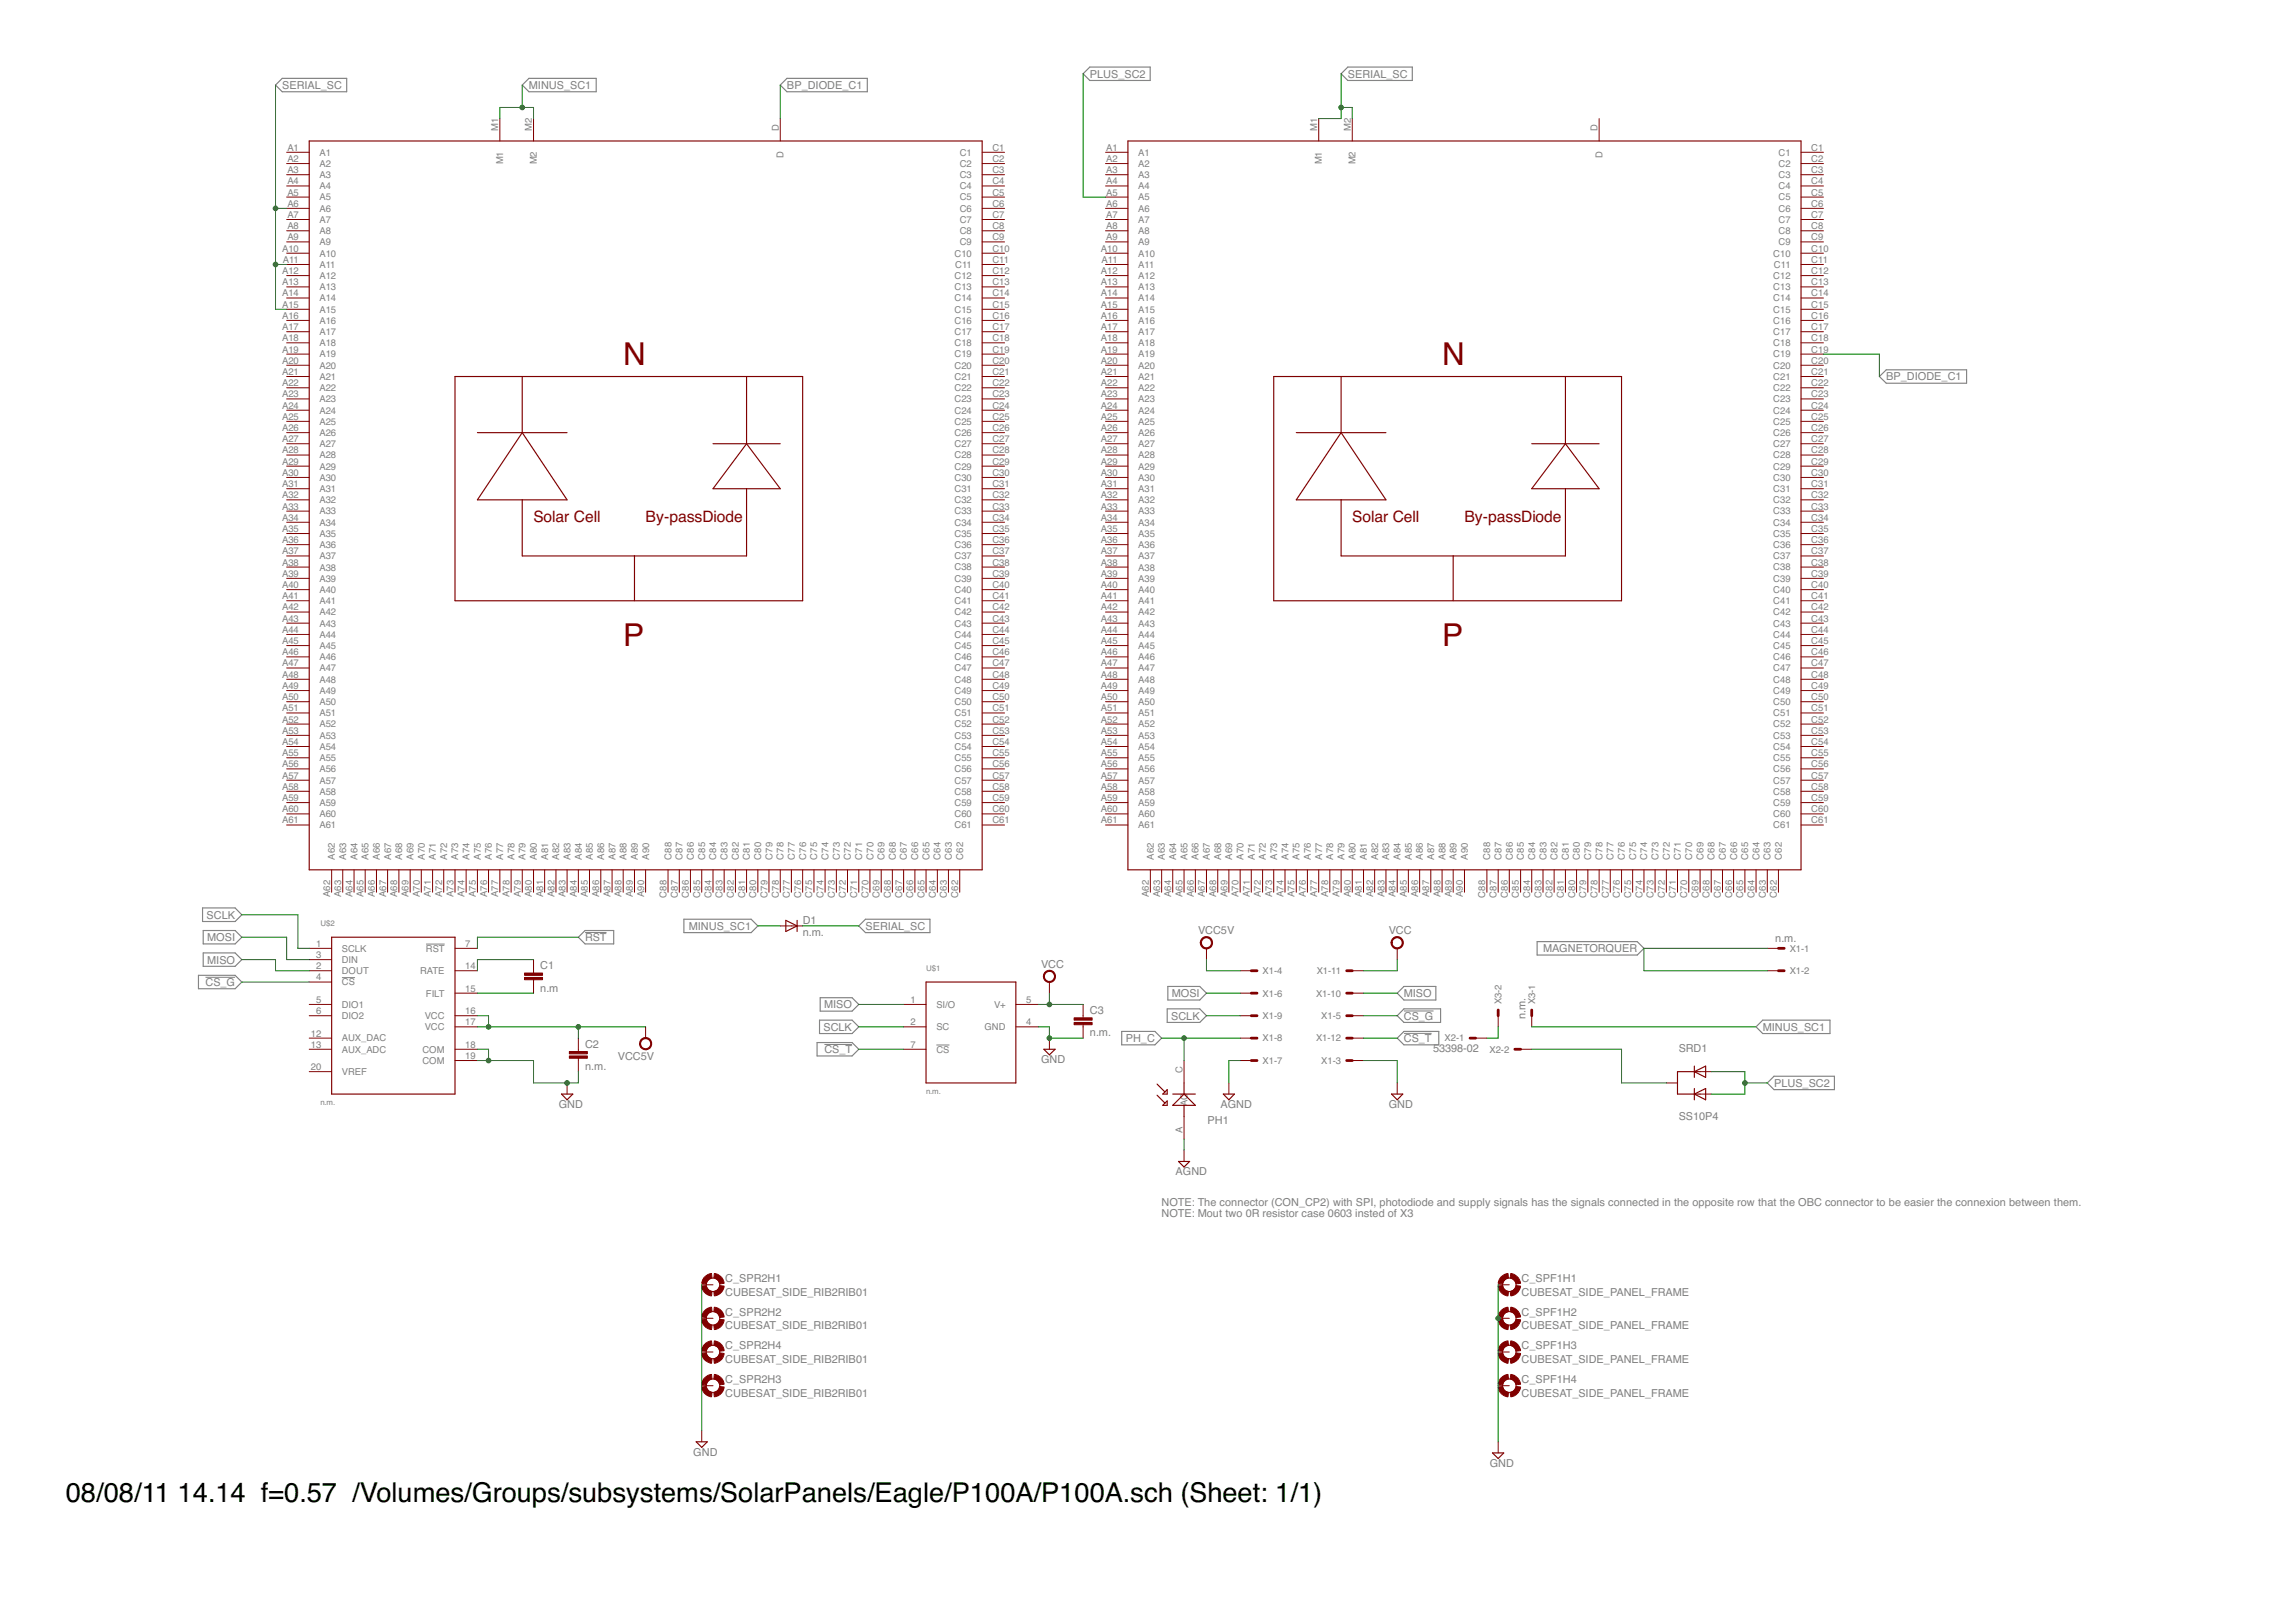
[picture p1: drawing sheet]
<svg xmlns="http://www.w3.org/2000/svg" width="297mm" height="210mm" viewBox="0 0 297 210" stroke-linecap="round" stroke-linejoin="round" font-family="sans-serif">
<defs><g id="words">
<g font-size="4.1" fill="#800000">
<text x="80.6" y="47.3">N</text>
<text x="186.6" y="47.3">N</text>
<text x="80.6" y="83.6">P</text>
<text x="186.6" y="83.6">P</text>
</g>
<g font-size="3.5">
<text x="8.5" y="194.4">08/08/11</text>
<text x="23" y="194.4">14.14 f=0.57 /Volumes/Groups/subsystems/SolarPanels/Eagle/P100A/P100A.sch (Sheet: 1/1)</text>
</g>
<g font-size="2" fill="#800000">
<text x="69" y="67.6">Solar Cell</text>
<text x="83.5" y="67.6">By-passDiode</text>
<text x="174.9" y="67.6">Solar Cell</text>
<text x="189.5" y="67.6">By-passDiode</text>
</g>
<g font-size="1.4" fill="#808080">
<text x="36.5" y="11.5">SERIAL_SC</text>
<text x="68.4" y="11.5">MINUS_SC1</text>
<text x="101.8" y="11.5">BP_DIODE_C1</text>
<text x="141" y="10.1">PLUS_SC2</text>
<text x="174.4" y="10.1">SERIAL_SC</text>
<text x="244" y="49.2">BP_DIODE_C1</text>
<text x="26.7" y="118.9">SCLK</text>
<text x="103.8" y="119.6">D1</text>
<text x="26.8" y="121.8">MOSI</text>
<text x="26.8" y="124.7">MISO</text>
<text x="69.9" y="125.4">C1</text>
<text x="75.7" y="121.8">RST</text>
<text x="89.1" y="120.3">MINUS_SC1</text>
<text x="103.8" y="121.1">n.m.</text>
<text x="112" y="120.3">SERIAL_SC</text>
<text x="134.7" y="125.3">VCC</text>
<text x="155" y="120.9">VCC5V</text>
<text x="179.7" y="120.9">VCC</text>
<text x="199.6" y="123.2">MAGNETORQUER</text>
<text x="229.7" y="121.9">n.m.</text>
<text x="26.6" y="127.6">CS_G</text>
<text x="69.9" y="128.3">n.m</text>
<text x="106.6" y="130.5">MISO</text>
<text x="141" y="131.2">C3</text>
<text x="151.5" y="131.9">SCLK</text>
<text x="151.6" y="129">MOSI</text>
<text x="181.6" y="129">MISO</text>
<text x="181.6" y="131.9">CS_G</text>
<text x="197.4" y="131.9" transform="rotate(-90 197.4 131.9)">n.m.</text>
<text x="75.7" y="135.6">C2</text>
<text x="79.9" y="137.2">VCC5V</text>
<text x="106.5" y="133.4">SCLK</text>
<text x="106.7" y="136.3">CS_T</text>
<text x="134.7" y="137.6">GND</text>
<text x="141" y="134.1">n.m.</text>
<text x="145.6" y="134.8">PH_C</text>
<text x="181.6" y="134.8">CS_T</text>
<text x="185.4" y="136.2">53398-02</text>
<text x="217.2" y="136.2">SRD1</text>
<text x="228.1" y="133.4">MINUS_SC1</text>
<text x="72.3" y="143.4">GND</text>
<text x="75.7" y="138.5">n.m.</text>
<text x="157.9" y="143.4">AGND</text>
<text x="179.7" y="143.4">GND</text>
<text x="229.5" y="140.6">PLUS_SC2</text>
<text x="156.2" y="145.5">PH1</text>
<text x="217.2" y="145">SS10P4</text>
<text x="152.1" y="152.1">AGND</text>
<text x="150.3" y="156.1">NOTE: The connector (CON_CP2) with SPI, photodiode and supply signals has the signals connected in the opposite row that the OBC connector to be easier the connexion between them.</text>
<text x="150.3" y="157.6">NOTE: Mout two 0R resistor case 0603 insted of X3</text>
<text x="93.8" y="167.7">CUBESAT_SIDE_RIB2RIB01</text>
<text x="93.8" y="165.9">C_SPR2H1</text>
<text x="196.9" y="167.7">CUBESAT_SIDE_PANEL_FRAME</text>
<text x="196.9" y="165.9">C_SPF1H1</text>
<text x="93.8" y="172">CUBESAT_SIDE_RIB2RIB01</text>
<text x="93.8" y="170.3">C_SPR2H2</text>
<text x="196.9" y="172">CUBESAT_SIDE_PANEL_FRAME</text>
<text x="196.9" y="170.3">C_SPF1H2</text>
<text x="93.8" y="176.4">CUBESAT_SIDE_RIB2RIB01</text>
<text x="93.8" y="179">C_SPR2H3</text>
<text x="93.8" y="174.6">C_SPR2H4</text>
<text x="196.9" y="176.4">CUBESAT_SIDE_PANEL_FRAME</text>
<text x="196.9" y="174.6">C_SPF1H3</text>
<text x="196.9" y="179">C_SPF1H4</text>
<text x="93.8" y="180.7">CUBESAT_SIDE_RIB2RIB01</text>
<text x="196.9" y="180.7">CUBESAT_SIDE_PANEL_FRAME</text>
<text x="89.7" y="188.4">GND</text>
<text x="192.7" y="189.8">GND</text>
</g>
<g font-size="1.2" fill="#808080">
<text x="64.5" y="16.9" transform="rotate(-90 64.5 16.9)">M1</text>
<text x="68.8" y="16.9" transform="rotate(-90 68.8 16.9)">M2</text>
<text x="100.7" y="16.9" transform="rotate(-90 100.7 16.9)">D</text>
<text x="170.4" y="16.9" transform="rotate(-90 170.4 16.9)">M1</text>
<text x="174.7" y="16.9" transform="rotate(-90 174.7 16.9)">M2</text>
<text x="206.7" y="16.9" transform="rotate(-90 206.7 16.9)">D</text>
<text x="37.2" y="19.5">A1</text>
<text x="37.2" y="21">A2</text>
<text x="37.2" y="22.4">A3</text>
<text x="37.2" y="23.9">A4</text>
<text x="41.3" y="20.1">A1</text>
<text x="41.3" y="21.6">A2</text>
<text x="41.3" y="23">A3</text>
<text x="65.1" y="21.3" transform="rotate(-90 65.1 21.3)">M1</text>
<text x="69.4" y="21.3" transform="rotate(-90 69.4 21.3)">M2</text>
<text x="101.4" y="20.5" transform="rotate(-90 101.4 20.5)">D</text>
<text x="124.2" y="20.1">C1</text>
<text x="124.2" y="21.6">C2</text>
<text x="124.2" y="23">C3</text>
<text x="128.4" y="19.5">C1</text>
<text x="128.4" y="21">C2</text>
<text x="128.4" y="22.4">C3</text>
<text x="128.4" y="23.9">C4</text>
<text x="143.1" y="19.5">A1</text>
<text x="143.1" y="21">A2</text>
<text x="143.1" y="22.4">A3</text>
<text x="143.1" y="23.9">A4</text>
<text x="147.3" y="20.1">A1</text>
<text x="147.3" y="21.6">A2</text>
<text x="147.3" y="23">A3</text>
<text x="171" y="21.3" transform="rotate(-90 171 21.3)">M1</text>
<text x="175.4" y="21.3" transform="rotate(-90 175.4 21.3)">M2</text>
<text x="207.3" y="20.5" transform="rotate(-90 207.3 20.5)">D</text>
<text x="230.1" y="20.1">C1</text>
<text x="230.1" y="21.6">C2</text>
<text x="230.1" y="23">C3</text>
<text x="234.3" y="19.5">C1</text>
<text x="234.3" y="21">C2</text>
<text x="234.3" y="22.4">C3</text>
<text x="234.3" y="23.9">C4</text>
<text x="37.2" y="25.3">A5</text>
<text x="37.2" y="26.8">A6</text>
<text x="37.2" y="28.2">A7</text>
<text x="37.2" y="29.7">A8</text>
<text x="41.3" y="24.5">A4</text>
<text x="41.3" y="25.9">A5</text>
<text x="41.3" y="27.4">A6</text>
<text x="41.3" y="28.8">A7</text>
<text x="124.2" y="24.5">C4</text>
<text x="124.2" y="25.9">C5</text>
<text x="124.2" y="27.4">C6</text>
<text x="124.2" y="28.8">C7</text>
<text x="128.4" y="25.3">C5</text>
<text x="128.4" y="26.8">C6</text>
<text x="128.4" y="28.2">C7</text>
<text x="128.4" y="29.7">C8</text>
<text x="143.1" y="25.3">A5</text>
<text x="143.1" y="26.8">A6</text>
<text x="143.1" y="28.2">A7</text>
<text x="143.1" y="29.7">A8</text>
<text x="147.3" y="24.5">A4</text>
<text x="147.3" y="25.9">A5</text>
<text x="147.3" y="27.4">A6</text>
<text x="147.3" y="28.8">A7</text>
<text x="230.1" y="24.5">C4</text>
<text x="230.1" y="25.9">C5</text>
<text x="230.1" y="27.4">C6</text>
<text x="230.1" y="28.8">C7</text>
<text x="234.3" y="25.3">C5</text>
<text x="234.3" y="26.8">C6</text>
<text x="234.3" y="28.2">C7</text>
<text x="234.3" y="29.7">C8</text>
<text x="36.5" y="32.6">A10</text>
<text x="36.5" y="35.5">A12</text>
<text x="36.6" y="34">A11</text>
<text x="37.2" y="31.1">A9</text>
<text x="41.3" y="30.3">A8</text>
<text x="41.3" y="31.7">A9</text>
<text x="41.3" y="33.2">A10</text>
<text x="41.3" y="34.7">A11</text>
<text x="123.5" y="33.2">C10</text>
<text x="123.6" y="34.6">C11</text>
<text x="124.2" y="30.3">C8</text>
<text x="124.2" y="31.7">C9</text>
<text x="128.4" y="31.1">C9</text>
<text x="128.4" y="32.6">C10</text>
<text x="128.4" y="34">C11</text>
<text x="128.4" y="35.5">C12</text>
<text x="142.4" y="32.6">A10</text>
<text x="142.4" y="35.5">A12</text>
<text x="142.5" y="34">A11</text>
<text x="143.1" y="31.1">A9</text>
<text x="147.3" y="30.3">A8</text>
<text x="147.3" y="31.7">A9</text>
<text x="147.3" y="33.2">A10</text>
<text x="147.3" y="34.7">A11</text>
<text x="229.4" y="33.2">C10</text>
<text x="229.5" y="34.6">C11</text>
<text x="230.1" y="30.3">C8</text>
<text x="230.1" y="31.7">C9</text>
<text x="234.3" y="31.1">C9</text>
<text x="234.3" y="32.6">C10</text>
<text x="234.3" y="34">C11</text>
<text x="234.3" y="35.5">C12</text>
<text x="36.5" y="36.9">A13</text>
<text x="36.5" y="38.4">A14</text>
<text x="36.5" y="39.8">A15</text>
<text x="36.5" y="41.3">A16</text>
<text x="41.3" y="36.1">A12</text>
<text x="41.3" y="37.6">A13</text>
<text x="41.3" y="39">A14</text>
<text x="41.3" y="40.5">A15</text>
<text x="41.3" y="41.9">A16</text>
<text x="123.5" y="36.1">C12</text>
<text x="123.5" y="37.6">C13</text>
<text x="123.5" y="39">C14</text>
<text x="123.5" y="40.5">C15</text>
<text x="123.5" y="41.9">C16</text>
<text x="128.4" y="36.9">C13</text>
<text x="128.4" y="38.4">C14</text>
<text x="128.4" y="39.8">C15</text>
<text x="128.4" y="41.3">C16</text>
<text x="142.4" y="36.9">A13</text>
<text x="142.4" y="38.4">A14</text>
<text x="142.4" y="39.8">A15</text>
<text x="142.4" y="41.3">A16</text>
<text x="147.3" y="36.1">A12</text>
<text x="147.3" y="37.6">A13</text>
<text x="147.3" y="39">A14</text>
<text x="147.3" y="40.5">A15</text>
<text x="147.3" y="41.9">A16</text>
<text x="229.4" y="36.1">C12</text>
<text x="229.4" y="37.6">C13</text>
<text x="229.4" y="39">C14</text>
<text x="229.4" y="40.5">C15</text>
<text x="229.4" y="41.9">C16</text>
<text x="234.3" y="36.9">C13</text>
<text x="234.3" y="38.4">C14</text>
<text x="234.3" y="39.8">C15</text>
<text x="234.3" y="41.3">C16</text>
<text x="36.5" y="42.7">A17</text>
<text x="36.5" y="44.2">A18</text>
<text x="36.5" y="45.6">A19</text>
<text x="36.5" y="47.1">A20</text>
<text x="41.3" y="43.4">A17</text>
<text x="41.3" y="44.8">A18</text>
<text x="41.3" y="46.3">A19</text>
<text x="41.3" y="47.7">A20</text>
<text x="123.5" y="43.4">C17</text>
<text x="123.5" y="44.8">C18</text>
<text x="123.5" y="46.3">C19</text>
<text x="123.5" y="47.7">C20</text>
<text x="128.4" y="42.7">C17</text>
<text x="128.4" y="44.2">C18</text>
<text x="128.4" y="45.6">C19</text>
<text x="128.4" y="47.1">C20</text>
<text x="142.4" y="42.7">A17</text>
<text x="142.4" y="44.2">A18</text>
<text x="142.4" y="45.6">A19</text>
<text x="142.4" y="47.1">A20</text>
<text x="147.3" y="43.4">A17</text>
<text x="147.3" y="44.8">A18</text>
<text x="147.3" y="46.3">A19</text>
<text x="147.3" y="47.7">A20</text>
<text x="229.4" y="43.4">C17</text>
<text x="229.4" y="44.8">C18</text>
<text x="229.4" y="46.3">C19</text>
<text x="229.4" y="47.7">C20</text>
<text x="234.3" y="42.7">C17</text>
<text x="234.3" y="44.2">C18</text>
<text x="234.3" y="45.6">C19</text>
<text x="234.3" y="47.1">C20</text>
<text x="36.5" y="48.5">A21</text>
<text x="36.5" y="50">A22</text>
<text x="36.5" y="51.4">A23</text>
<text x="36.5" y="52.9">A24</text>
<text x="41.3" y="49.2">A21</text>
<text x="41.3" y="50.6">A22</text>
<text x="41.3" y="52.1">A23</text>
<text x="41.3" y="53.5">A24</text>
<text x="123.5" y="49.2">C21</text>
<text x="123.5" y="50.6">C22</text>
<text x="123.5" y="52.1">C23</text>
<text x="123.5" y="53.5">C24</text>
<text x="128.4" y="48.5">C21</text>
<text x="128.4" y="50">C22</text>
<text x="128.4" y="51.4">C23</text>
<text x="128.4" y="52.9">C24</text>
<text x="142.4" y="48.5">A21</text>
<text x="142.4" y="50">A22</text>
<text x="142.4" y="51.4">A23</text>
<text x="142.4" y="52.9">A24</text>
<text x="147.3" y="49.2">A21</text>
<text x="147.3" y="50.6">A22</text>
<text x="147.3" y="52.1">A23</text>
<text x="147.3" y="53.5">A24</text>
<text x="229.4" y="49.2">C21</text>
<text x="229.4" y="50.6">C22</text>
<text x="229.4" y="52.1">C23</text>
<text x="229.4" y="53.5">C24</text>
<text x="234.3" y="48.5">C21</text>
<text x="234.3" y="50">C22</text>
<text x="234.3" y="51.4">C23</text>
<text x="234.3" y="52.9">C24</text>
<text x="36.5" y="54.3">A25</text>
<text x="36.5" y="55.8">A26</text>
<text x="36.5" y="57.2">A27</text>
<text x="36.5" y="58.7">A28</text>
<text x="41.3" y="55">A25</text>
<text x="41.3" y="56.4">A26</text>
<text x="41.3" y="57.9">A27</text>
<text x="41.3" y="59.3">A28</text>
<text x="123.5" y="55">C25</text>
<text x="123.5" y="56.4">C26</text>
<text x="123.5" y="57.9">C27</text>
<text x="123.5" y="59.3">C28</text>
<text x="128.4" y="54.3">C25</text>
<text x="128.4" y="55.8">C26</text>
<text x="128.4" y="57.2">C27</text>
<text x="128.4" y="58.7">C28</text>
<text x="142.4" y="54.3">A25</text>
<text x="142.4" y="55.8">A26</text>
<text x="142.4" y="57.2">A27</text>
<text x="142.4" y="58.7">A28</text>
<text x="147.3" y="55">A25</text>
<text x="147.3" y="56.4">A26</text>
<text x="147.3" y="57.9">A27</text>
<text x="147.3" y="59.3">A28</text>
<text x="229.4" y="55">C25</text>
<text x="229.4" y="56.4">C26</text>
<text x="229.4" y="57.9">C27</text>
<text x="229.4" y="59.3">C28</text>
<text x="234.3" y="54.3">C25</text>
<text x="234.3" y="55.8">C26</text>
<text x="234.3" y="57.2">C27</text>
<text x="234.3" y="58.7">C28</text>
<text x="36.5" y="60.1">A29</text>
<text x="36.5" y="61.6">A30</text>
<text x="36.5" y="63">A31</text>
<text x="36.5" y="64.5">A32</text>
<text x="36.5" y="65.9">A33</text>
<text x="41.3" y="60.8">A29</text>
<text x="41.3" y="62.2">A30</text>
<text x="41.3" y="63.7">A31</text>
<text x="41.3" y="65.1">A32</text>
<text x="123.5" y="60.8">C29</text>
<text x="123.5" y="62.2">C30</text>
<text x="123.5" y="63.7">C31</text>
<text x="123.5" y="65.1">C32</text>
<text x="128.4" y="60.1">C29</text>
<text x="128.4" y="61.6">C30</text>
<text x="128.4" y="63">C31</text>
<text x="128.4" y="64.5">C32</text>
<text x="128.4" y="65.9">C33</text>
<text x="142.4" y="60.1">A29</text>
<text x="142.4" y="61.6">A30</text>
<text x="142.4" y="63">A31</text>
<text x="142.4" y="64.5">A32</text>
<text x="142.4" y="65.9">A33</text>
<text x="147.3" y="60.8">A29</text>
<text x="147.3" y="62.2">A30</text>
<text x="147.3" y="63.7">A31</text>
<text x="147.3" y="65.1">A32</text>
<text x="229.4" y="60.8">C29</text>
<text x="229.4" y="62.2">C30</text>
<text x="229.4" y="63.7">C31</text>
<text x="229.4" y="65.1">C32</text>
<text x="234.3" y="60.1">C29</text>
<text x="234.3" y="61.6">C30</text>
<text x="234.3" y="63">C31</text>
<text x="234.3" y="64.5">C32</text>
<text x="234.3" y="65.9">C33</text>
<text x="36.5" y="67.4">A34</text>
<text x="36.5" y="68.8">A35</text>
<text x="36.5" y="70.3">A36</text>
<text x="36.5" y="71.7">A37</text>
<text x="41.3" y="66.6">A33</text>
<text x="41.3" y="68">A34</text>
<text x="41.3" y="69.5">A35</text>
<text x="41.3" y="70.9">A36</text>
<text x="123.5" y="66.6">C33</text>
<text x="123.5" y="68">C34</text>
<text x="123.5" y="69.5">C35</text>
<text x="123.5" y="70.9">C36</text>
<text x="128.4" y="67.4">C34</text>
<text x="128.4" y="68.8">C35</text>
<text x="128.4" y="70.3">C36</text>
<text x="128.4" y="71.7">C37</text>
<text x="142.4" y="67.4">A34</text>
<text x="142.4" y="68.8">A35</text>
<text x="142.4" y="70.3">A36</text>
<text x="142.4" y="71.7">A37</text>
<text x="147.3" y="66.6">A33</text>
<text x="147.3" y="68">A34</text>
<text x="147.3" y="69.5">A35</text>
<text x="147.3" y="70.9">A36</text>
<text x="229.4" y="66.6">C33</text>
<text x="229.4" y="68">C34</text>
<text x="229.4" y="69.5">C35</text>
<text x="229.4" y="70.9">C36</text>
<text x="234.3" y="67.4">C34</text>
<text x="234.3" y="68.8">C35</text>
<text x="234.3" y="70.3">C36</text>
<text x="234.3" y="71.7">C37</text>
<text x="36.5" y="73.2">A38</text>
<text x="36.5" y="74.6">A39</text>
<text x="36.5" y="76.1">A40</text>
<text x="36.5" y="77.5">A41</text>
<text x="41.3" y="72.4">A37</text>
<text x="41.3" y="73.8">A38</text>
<text x="41.3" y="75.3">A39</text>
<text x="41.3" y="76.7">A40</text>
<text x="123.5" y="72.4">C37</text>
<text x="123.5" y="73.8">C38</text>
<text x="123.5" y="75.3">C39</text>
<text x="123.5" y="76.7">C40</text>
<text x="128.4" y="73.2">C38</text>
<text x="128.4" y="74.6">C39</text>
<text x="128.4" y="76.1">C40</text>
<text x="128.4" y="77.5">C41</text>
<text x="142.4" y="73.2">A38</text>
<text x="142.4" y="74.6">A39</text>
<text x="142.4" y="76.1">A40</text>
<text x="142.4" y="77.5">A41</text>
<text x="147.3" y="72.4">A37</text>
<text x="147.3" y="73.8">A38</text>
<text x="147.3" y="75.3">A39</text>
<text x="147.3" y="76.7">A40</text>
<text x="229.4" y="72.4">C37</text>
<text x="229.4" y="73.8">C38</text>
<text x="229.4" y="75.3">C39</text>
<text x="229.4" y="76.7">C40</text>
<text x="234.3" y="73.2">C38</text>
<text x="234.3" y="74.6">C39</text>
<text x="234.3" y="76.1">C40</text>
<text x="234.3" y="77.5">C41</text>
<text x="36.5" y="79">A42</text>
<text x="36.5" y="80.4">A43</text>
<text x="36.5" y="81.9">A44</text>
<text x="36.5" y="83.3">A45</text>
<text x="41.3" y="78.2">A41</text>
<text x="41.3" y="79.6">A42</text>
<text x="41.3" y="81.1">A43</text>
<text x="41.3" y="82.5">A44</text>
<text x="41.3" y="84">A45</text>
<text x="123.5" y="78.2">C41</text>
<text x="123.5" y="79.6">C42</text>
<text x="123.5" y="81.1">C43</text>
<text x="123.5" y="82.5">C44</text>
<text x="123.5" y="84">C45</text>
<text x="128.4" y="79">C42</text>
<text x="128.4" y="80.4">C43</text>
<text x="128.4" y="81.9">C44</text>
<text x="128.4" y="83.3">C45</text>
<text x="142.4" y="79">A42</text>
<text x="142.4" y="80.4">A43</text>
<text x="142.4" y="81.9">A44</text>
<text x="142.4" y="83.3">A45</text>
<text x="147.3" y="78.2">A41</text>
<text x="147.3" y="79.6">A42</text>
<text x="147.3" y="81.1">A43</text>
<text x="147.3" y="82.5">A44</text>
<text x="147.3" y="84">A45</text>
<text x="229.4" y="78.2">C41</text>
<text x="229.4" y="79.6">C42</text>
<text x="229.4" y="81.1">C43</text>
<text x="229.4" y="82.5">C44</text>
<text x="229.4" y="84">C45</text>
<text x="234.3" y="79">C42</text>
<text x="234.3" y="80.4">C43</text>
<text x="234.3" y="81.9">C44</text>
<text x="234.3" y="83.3">C45</text>
<text x="36.5" y="84.8">A46</text>
<text x="36.5" y="86.3">A47</text>
<text x="36.5" y="87.7">A48</text>
<text x="36.5" y="89.2">A49</text>
<text x="41.3" y="85.4">A46</text>
<text x="41.3" y="86.9">A47</text>
<text x="41.3" y="88.3">A48</text>
<text x="41.3" y="89.8">A49</text>
<text x="123.5" y="85.4">C46</text>
<text x="123.5" y="86.9">C47</text>
<text x="123.5" y="88.3">C48</text>
<text x="123.5" y="89.8">C49</text>
<text x="128.4" y="84.8">C46</text>
<text x="128.4" y="86.3">C47</text>
<text x="128.4" y="87.7">C48</text>
<text x="128.4" y="89.2">C49</text>
<text x="142.4" y="84.8">A46</text>
<text x="142.4" y="86.3">A47</text>
<text x="142.4" y="87.7">A48</text>
<text x="142.4" y="89.2">A49</text>
<text x="147.3" y="85.4">A46</text>
<text x="147.3" y="86.9">A47</text>
<text x="147.3" y="88.3">A48</text>
<text x="147.3" y="89.8">A49</text>
<text x="229.4" y="85.4">C46</text>
<text x="229.4" y="86.9">C47</text>
<text x="229.4" y="88.3">C48</text>
<text x="229.4" y="89.8">C49</text>
<text x="234.3" y="84.8">C46</text>
<text x="234.3" y="86.3">C47</text>
<text x="234.3" y="87.7">C48</text>
<text x="234.3" y="89.2">C49</text>
<text x="36.5" y="90.6">A50</text>
<text x="36.5" y="92.1">A51</text>
<text x="36.5" y="93.5">A52</text>
<text x="36.5" y="95">A53</text>
<text x="41.3" y="91.2">A50</text>
<text x="41.3" y="92.7">A51</text>
<text x="41.3" y="94.1">A52</text>
<text x="41.3" y="95.6">A53</text>
<text x="123.5" y="91.2">C50</text>
<text x="123.5" y="92.7">C51</text>
<text x="123.5" y="94.1">C52</text>
<text x="123.5" y="95.6">C53</text>
<text x="128.4" y="90.6">C50</text>
<text x="128.4" y="92.1">C51</text>
<text x="128.4" y="93.5">C52</text>
<text x="128.4" y="95">C53</text>
<text x="142.4" y="90.6">A50</text>
<text x="142.4" y="92.1">A51</text>
<text x="142.4" y="93.5">A52</text>
<text x="142.4" y="95">A53</text>
<text x="147.3" y="91.2">A50</text>
<text x="147.3" y="92.7">A51</text>
<text x="147.3" y="94.1">A52</text>
<text x="147.3" y="95.6">A53</text>
<text x="229.4" y="91.2">C50</text>
<text x="229.4" y="92.7">C51</text>
<text x="229.4" y="94.1">C52</text>
<text x="229.4" y="95.6">C53</text>
<text x="234.3" y="90.6">C50</text>
<text x="234.3" y="92.1">C51</text>
<text x="234.3" y="93.5">C52</text>
<text x="234.3" y="95">C53</text>
<text x="36.5" y="96.4">A54</text>
<text x="36.5" y="97.9">A55</text>
<text x="36.5" y="99.3">A56</text>
<text x="36.5" y="100.8">A57</text>
<text x="41.3" y="97">A54</text>
<text x="41.3" y="98.5">A55</text>
<text x="41.3" y="99.9">A56</text>
<text x="41.3" y="101.4">A57</text>
<text x="123.5" y="97">C54</text>
<text x="123.5" y="98.5">C55</text>
<text x="123.5" y="99.9">C56</text>
<text x="123.5" y="101.4">C57</text>
<text x="128.4" y="96.4">C54</text>
<text x="128.4" y="97.9">C55</text>
<text x="128.4" y="99.3">C56</text>
<text x="128.4" y="100.8">C57</text>
<text x="142.4" y="96.4">A54</text>
<text x="142.4" y="97.9">A55</text>
<text x="142.4" y="99.3">A56</text>
<text x="142.4" y="100.8">A57</text>
<text x="147.3" y="97">A54</text>
<text x="147.3" y="98.5">A55</text>
<text x="147.3" y="99.9">A56</text>
<text x="147.3" y="101.4">A57</text>
<text x="229.4" y="97">C54</text>
<text x="229.4" y="98.5">C55</text>
<text x="229.4" y="99.9">C56</text>
<text x="229.4" y="101.4">C57</text>
<text x="234.3" y="96.4">C54</text>
<text x="234.3" y="97.9">C55</text>
<text x="234.3" y="99.3">C56</text>
<text x="234.3" y="100.8">C57</text>
<text x="36.5" y="102.2">A58</text>
<text x="36.5" y="103.7">A59</text>
<text x="36.5" y="105.1">A60</text>
<text x="36.5" y="106.6">A61</text>
<text x="41.3" y="102.8">A58</text>
<text x="41.3" y="104.3">A59</text>
<text x="41.3" y="105.8">A60</text>
<text x="41.3" y="107.2">A61</text>
<text x="123.5" y="102.8">C58</text>
<text x="123.5" y="104.3">C59</text>
<text x="123.5" y="105.7">C60</text>
<text x="123.5" y="107.2">C61</text>
<text x="128.4" y="102.2">C58</text>
<text x="128.4" y="103.7">C59</text>
<text x="128.4" y="105.1">C60</text>
<text x="128.4" y="106.6">C61</text>
<text x="142.4" y="102.2">A58</text>
<text x="142.4" y="103.7">A59</text>
<text x="142.4" y="105.1">A60</text>
<text x="142.4" y="106.6">A61</text>
<text x="147.3" y="102.8">A58</text>
<text x="147.3" y="104.3">A59</text>
<text x="147.3" y="105.8">A60</text>
<text x="147.3" y="107.2">A61</text>
<text x="229.4" y="102.8">C58</text>
<text x="229.4" y="104.3">C59</text>
<text x="229.4" y="105.7">C60</text>
<text x="229.4" y="107.2">C61</text>
<text x="234.3" y="102.2">C58</text>
<text x="234.3" y="103.7">C59</text>
<text x="234.3" y="105.1">C60</text>
<text x="234.3" y="106.6">C61</text>
<text x="43.3" y="111.2" transform="rotate(-90 43.3 111.2)">A62</text>
<text x="44.8" y="111.2" transform="rotate(-90 44.8 111.2)">A63</text>
<text x="46.2" y="111.2" transform="rotate(-90 46.2 111.2)">A64</text>
<text x="47.7" y="111.2" transform="rotate(-90 47.7 111.2)">A65</text>
<text x="49.1" y="111.2" transform="rotate(-90 49.1 111.2)">A66</text>
<text x="50.6" y="111.2" transform="rotate(-90 50.6 111.2)">A67</text>
<text x="52" y="111.2" transform="rotate(-90 52 111.2)">A68</text>
<text x="53.5" y="111.2" transform="rotate(-90 53.5 111.2)">A69</text>
<text x="54.9" y="111.2" transform="rotate(-90 54.9 111.2)">A70</text>
<text x="56.4" y="111.2" transform="rotate(-90 56.4 111.2)">A71</text>
<text x="57.8" y="111.2" transform="rotate(-90 57.8 111.2)">A72</text>
<text x="59.3" y="111.2" transform="rotate(-90 59.3 111.2)">A73</text>
<text x="60.7" y="111.2" transform="rotate(-90 60.7 111.2)">A74</text>
<text x="62.2" y="111.2" transform="rotate(-90 62.2 111.2)">A75</text>
<text x="63.6" y="111.2" transform="rotate(-90 63.6 111.2)">A76</text>
<text x="65.1" y="111.2" transform="rotate(-90 65.1 111.2)">A77</text>
<text x="66.6" y="111.2" transform="rotate(-90 66.6 111.2)">A78</text>
<text x="68" y="111.2" transform="rotate(-90 68 111.2)">A79</text>
<text x="69.5" y="111.2" transform="rotate(-90 69.5 111.2)">A80</text>
<text x="70.9" y="111.2" transform="rotate(-90 70.9 111.2)">A81</text>
<text x="72.4" y="111.2" transform="rotate(-90 72.4 111.2)">A82</text>
<text x="73.8" y="111.2" transform="rotate(-90 73.8 111.2)">A83</text>
<text x="75.3" y="111.2" transform="rotate(-90 75.3 111.2)">A84</text>
<text x="76.7" y="111.2" transform="rotate(-90 76.7 111.2)">A85</text>
<text x="78.2" y="111.2" transform="rotate(-90 78.2 111.2)">A86</text>
<text x="79.6" y="111.2" transform="rotate(-90 79.6 111.2)">A87</text>
<text x="81.1" y="111.2" transform="rotate(-90 81.1 111.2)">A88</text>
<text x="82.5" y="111.2" transform="rotate(-90 82.5 111.2)">A89</text>
<text x="84" y="111.2" transform="rotate(-90 84 111.2)">A90</text>
<text x="86.9" y="111.2" transform="rotate(-90 86.9 111.2)">C88</text>
<text x="88.3" y="111.2" transform="rotate(-90 88.3 111.2)">C87</text>
<text x="89.8" y="111.2" transform="rotate(-90 89.8 111.2)">C86</text>
<text x="91.2" y="111.2" transform="rotate(-90 91.2 111.2)">C85</text>
<text x="92.7" y="111.2" transform="rotate(-90 92.7 111.2)">C84</text>
<text x="94.1" y="111.2" transform="rotate(-90 94.1 111.2)">C83</text>
<text x="95.6" y="111.2" transform="rotate(-90 95.6 111.2)">C82</text>
<text x="97" y="111.2" transform="rotate(-90 97 111.2)">C81</text>
<text x="98.5" y="111.2" transform="rotate(-90 98.5 111.2)">C80</text>
<text x="99.9" y="111.2" transform="rotate(-90 99.9 111.2)">C79</text>
<text x="101.4" y="111.2" transform="rotate(-90 101.4 111.2)">C78</text>
<text x="102.8" y="111.2" transform="rotate(-90 102.8 111.2)">C77</text>
<text x="104.3" y="111.2" transform="rotate(-90 104.3 111.2)">C76</text>
<text x="105.7" y="111.2" transform="rotate(-90 105.7 111.2)">C75</text>
<text x="107.2" y="111.2" transform="rotate(-90 107.2 111.2)">C74</text>
<text x="108.6" y="111.2" transform="rotate(-90 108.6 111.2)">C73</text>
<text x="110.1" y="111.2" transform="rotate(-90 110.1 111.2)">C72</text>
<text x="111.5" y="111.2" transform="rotate(-90 111.5 111.2)">C71</text>
<text x="113" y="111.2" transform="rotate(-90 113 111.2)">C70</text>
<text x="114.4" y="111.2" transform="rotate(-90 114.4 111.2)">C69</text>
<text x="115.9" y="111.2" transform="rotate(-90 115.9 111.2)">C68</text>
<text x="117.3" y="111.2" transform="rotate(-90 117.3 111.2)">C67</text>
<text x="118.8" y="111.2" transform="rotate(-90 118.8 111.2)">C66</text>
<text x="120.2" y="111.2" transform="rotate(-90 120.2 111.2)">C65</text>
<text x="121.7" y="111.2" transform="rotate(-90 121.7 111.2)">C64</text>
<text x="123.1" y="111.2" transform="rotate(-90 123.1 111.2)">C63</text>
<text x="124.6" y="111.2" transform="rotate(-90 124.6 111.2)">C62</text>
<text x="149.3" y="111.2" transform="rotate(-90 149.3 111.2)">A62</text>
<text x="150.7" y="111.2" transform="rotate(-90 150.7 111.2)">A63</text>
<text x="152.2" y="111.2" transform="rotate(-90 152.2 111.2)">A64</text>
<text x="153.6" y="111.2" transform="rotate(-90 153.6 111.2)">A65</text>
<text x="155.1" y="111.2" transform="rotate(-90 155.1 111.2)">A66</text>
<text x="156.5" y="111.2" transform="rotate(-90 156.5 111.2)">A67</text>
<text x="158" y="111.2" transform="rotate(-90 158 111.2)">A68</text>
<text x="159.4" y="111.2" transform="rotate(-90 159.4 111.2)">A69</text>
<text x="160.9" y="111.2" transform="rotate(-90 160.9 111.2)">A70</text>
<text x="162.3" y="111.2" transform="rotate(-90 162.3 111.2)">A71</text>
<text x="163.8" y="111.2" transform="rotate(-90 163.8 111.2)">A72</text>
<text x="165.2" y="111.2" transform="rotate(-90 165.2 111.2)">A73</text>
<text x="166.7" y="111.2" transform="rotate(-90 166.7 111.2)">A74</text>
<text x="168.1" y="111.2" transform="rotate(-90 168.1 111.2)">A75</text>
<text x="169.6" y="111.2" transform="rotate(-90 169.6 111.2)">A76</text>
<text x="171" y="111.2" transform="rotate(-90 171 111.2)">A77</text>
<text x="172.5" y="111.2" transform="rotate(-90 172.5 111.2)">A78</text>
<text x="173.9" y="111.2" transform="rotate(-90 173.9 111.2)">A79</text>
<text x="175.4" y="111.2" transform="rotate(-90 175.4 111.2)">A80</text>
<text x="176.8" y="111.2" transform="rotate(-90 176.8 111.2)">A81</text>
<text x="178.3" y="111.2" transform="rotate(-90 178.3 111.2)">A82</text>
<text x="179.7" y="111.2" transform="rotate(-90 179.7 111.2)">A83</text>
<text x="181.2" y="111.2" transform="rotate(-90 181.2 111.2)">A84</text>
<text x="182.6" y="111.2" transform="rotate(-90 182.6 111.2)">A85</text>
<text x="184.1" y="111.2" transform="rotate(-90 184.1 111.2)">A86</text>
<text x="185.5" y="111.2" transform="rotate(-90 185.5 111.2)">A87</text>
<text x="187" y="111.2" transform="rotate(-90 187 111.2)">A88</text>
<text x="188.4" y="111.2" transform="rotate(-90 188.4 111.2)">A89</text>
<text x="189.9" y="111.2" transform="rotate(-90 189.9 111.2)">A90</text>
<text x="192.8" y="111.2" transform="rotate(-90 192.8 111.2)">C88</text>
<text x="194.2" y="111.2" transform="rotate(-90 194.2 111.2)">C87</text>
<text x="195.7" y="111.2" transform="rotate(-90 195.7 111.2)">C86</text>
<text x="197.2" y="111.2" transform="rotate(-90 197.2 111.2)">C85</text>
<text x="198.6" y="111.2" transform="rotate(-90 198.6 111.2)">C84</text>
<text x="200.1" y="111.2" transform="rotate(-90 200.1 111.2)">C83</text>
<text x="201.5" y="111.2" transform="rotate(-90 201.5 111.2)">C82</text>
<text x="203" y="111.2" transform="rotate(-90 203 111.2)">C81</text>
<text x="204.4" y="111.2" transform="rotate(-90 204.4 111.2)">C80</text>
<text x="205.9" y="111.2" transform="rotate(-90 205.9 111.2)">C79</text>
<text x="207.3" y="111.2" transform="rotate(-90 207.3 111.2)">C78</text>
<text x="208.8" y="111.2" transform="rotate(-90 208.8 111.2)">C77</text>
<text x="210.2" y="111.2" transform="rotate(-90 210.2 111.2)">C76</text>
<text x="211.7" y="111.2" transform="rotate(-90 211.7 111.2)">C75</text>
<text x="213.1" y="111.2" transform="rotate(-90 213.1 111.2)">C74</text>
<text x="214.6" y="111.2" transform="rotate(-90 214.6 111.2)">C73</text>
<text x="216" y="111.2" transform="rotate(-90 216 111.2)">C72</text>
<text x="217.5" y="111.2" transform="rotate(-90 217.5 111.2)">C71</text>
<text x="218.9" y="111.2" transform="rotate(-90 218.9 111.2)">C70</text>
<text x="220.4" y="111.2" transform="rotate(-90 220.4 111.2)">C69</text>
<text x="221.8" y="111.2" transform="rotate(-90 221.8 111.2)">C68</text>
<text x="223.3" y="111.2" transform="rotate(-90 223.3 111.2)">C67</text>
<text x="224.7" y="111.2" transform="rotate(-90 224.7 111.2)">C66</text>
<text x="226.2" y="111.2" transform="rotate(-90 226.2 111.2)">C65</text>
<text x="227.6" y="111.2" transform="rotate(-90 227.6 111.2)">C64</text>
<text x="229.1" y="111.2" transform="rotate(-90 229.1 111.2)">C63</text>
<text x="230.5" y="111.2" transform="rotate(-90 230.5 111.2)">C62</text>
<text x="42.7" y="116.1" transform="rotate(-90 42.7 116.1)">A62</text>
<text x="44.1" y="116.1" transform="rotate(-90 44.1 116.1)">A63</text>
<text x="45.6" y="116.1" transform="rotate(-90 45.6 116.1)">A64</text>
<text x="47" y="116.1" transform="rotate(-90 47 116.1)">A65</text>
<text x="48.5" y="116.1" transform="rotate(-90 48.5 116.1)">A66</text>
<text x="49.9" y="116.1" transform="rotate(-90 49.9 116.1)">A67</text>
<text x="51.4" y="116.1" transform="rotate(-90 51.4 116.1)">A68</text>
<text x="52.9" y="116.1" transform="rotate(-90 52.9 116.1)">A69</text>
<text x="54.3" y="116.1" transform="rotate(-90 54.3 116.1)">A70</text>
<text x="55.8" y="116.1" transform="rotate(-90 55.8 116.1)">A71</text>
<text x="57.2" y="116.1" transform="rotate(-90 57.2 116.1)">A72</text>
<text x="58.7" y="116.1" transform="rotate(-90 58.7 116.1)">A73</text>
<text x="60.1" y="116.1" transform="rotate(-90 60.1 116.1)">A74</text>
<text x="61.6" y="116.1" transform="rotate(-90 61.6 116.1)">A75</text>
<text x="63" y="116.1" transform="rotate(-90 63 116.1)">A76</text>
<text x="64.5" y="116.1" transform="rotate(-90 64.5 116.1)">A77</text>
<text x="65.9" y="116.1" transform="rotate(-90 65.9 116.1)">A78</text>
<text x="67.4" y="116.1" transform="rotate(-90 67.4 116.1)">A79</text>
<text x="68.8" y="116.1" transform="rotate(-90 68.8 116.1)">A80</text>
<text x="70.3" y="116.1" transform="rotate(-90 70.3 116.1)">A81</text>
<text x="71.7" y="116.1" transform="rotate(-90 71.7 116.1)">A82</text>
<text x="73.2" y="116.1" transform="rotate(-90 73.2 116.1)">A83</text>
<text x="74.6" y="116.1" transform="rotate(-90 74.6 116.1)">A84</text>
<text x="76.1" y="116.1" transform="rotate(-90 76.1 116.1)">A85</text>
<text x="77.5" y="116.1" transform="rotate(-90 77.5 116.1)">A86</text>
<text x="79" y="116.1" transform="rotate(-90 79 116.1)">A87</text>
<text x="80.4" y="116.1" transform="rotate(-90 80.4 116.1)">A88</text>
<text x="81.9" y="116.1" transform="rotate(-90 81.9 116.1)">A89</text>
<text x="83.3" y="116.1" transform="rotate(-90 83.3 116.1)">A90</text>
<text x="86.2" y="116.2" transform="rotate(-90 86.2 116.2)">C88</text>
<text x="87.7" y="116.2" transform="rotate(-90 87.7 116.2)">C87</text>
<text x="89.1" y="116.2" transform="rotate(-90 89.1 116.2)">C86</text>
<text x="90.6" y="116.2" transform="rotate(-90 90.6 116.2)">C85</text>
<text x="92" y="116.2" transform="rotate(-90 92 116.2)">C84</text>
<text x="93.5" y="116.2" transform="rotate(-90 93.5 116.2)">C83</text>
<text x="94.9" y="116.2" transform="rotate(-90 94.9 116.2)">C82</text>
<text x="96.4" y="116.2" transform="rotate(-90 96.4 116.2)">C81</text>
<text x="97.8" y="116.2" transform="rotate(-90 97.8 116.2)">C80</text>
<text x="99.3" y="116.2" transform="rotate(-90 99.3 116.2)">C79</text>
<text x="100.7" y="116.2" transform="rotate(-90 100.7 116.2)">C78</text>
<text x="102.2" y="116.2" transform="rotate(-90 102.2 116.2)">C77</text>
<text x="103.6" y="116.2" transform="rotate(-90 103.6 116.2)">C76</text>
<text x="105.1" y="116.2" transform="rotate(-90 105.1 116.2)">C75</text>
<text x="106.5" y="116.2" transform="rotate(-90 106.5 116.2)">C74</text>
<text x="108" y="116.2" transform="rotate(-90 108 116.2)">C73</text>
<text x="109.4" y="116.2" transform="rotate(-90 109.4 116.2)">C72</text>
<text x="110.9" y="116.2" transform="rotate(-90 110.9 116.2)">C71</text>
<text x="112.3" y="116.2" transform="rotate(-90 112.3 116.2)">C70</text>
<text x="113.8" y="116.2" transform="rotate(-90 113.8 116.2)">C69</text>
<text x="115.2" y="116.2" transform="rotate(-90 115.2 116.2)">C68</text>
<text x="116.7" y="116.2" transform="rotate(-90 116.7 116.2)">C67</text>
<text x="118.2" y="116.2" transform="rotate(-90 118.2 116.2)">C66</text>
<text x="119.6" y="116.2" transform="rotate(-90 119.6 116.2)">C65</text>
<text x="121.1" y="116.2" transform="rotate(-90 121.1 116.2)">C64</text>
<text x="122.5" y="116.2" transform="rotate(-90 122.5 116.2)">C63</text>
<text x="124" y="116.2" transform="rotate(-90 124 116.2)">C62</text>
<text x="148.6" y="116.1" transform="rotate(-90 148.6 116.1)">A62</text>
<text x="150.1" y="116.1" transform="rotate(-90 150.1 116.1)">A63</text>
<text x="151.5" y="116.1" transform="rotate(-90 151.5 116.1)">A64</text>
<text x="153" y="116.1" transform="rotate(-90 153 116.1)">A65</text>
<text x="154.4" y="116.1" transform="rotate(-90 154.4 116.1)">A66</text>
<text x="155.9" y="116.1" transform="rotate(-90 155.9 116.1)">A67</text>
<text x="157.3" y="116.1" transform="rotate(-90 157.3 116.1)">A68</text>
<text x="158.8" y="116.1" transform="rotate(-90 158.8 116.1)">A69</text>
<text x="160.2" y="116.1" transform="rotate(-90 160.2 116.1)">A70</text>
<text x="161.7" y="116.1" transform="rotate(-90 161.7 116.1)">A71</text>
<text x="163.1" y="116.1" transform="rotate(-90 163.1 116.1)">A72</text>
<text x="164.6" y="116.1" transform="rotate(-90 164.6 116.1)">A73</text>
<text x="166" y="116.1" transform="rotate(-90 166 116.1)">A74</text>
<text x="167.5" y="116.1" transform="rotate(-90 167.5 116.1)">A75</text>
<text x="168.9" y="116.1" transform="rotate(-90 168.9 116.1)">A76</text>
<text x="170.4" y="116.1" transform="rotate(-90 170.4 116.1)">A77</text>
<text x="171.8" y="116.1" transform="rotate(-90 171.8 116.1)">A78</text>
<text x="173.3" y="116.1" transform="rotate(-90 173.3 116.1)">A79</text>
<text x="174.7" y="116.1" transform="rotate(-90 174.7 116.1)">A80</text>
<text x="176.2" y="116.1" transform="rotate(-90 176.2 116.1)">A81</text>
<text x="177.6" y="116.1" transform="rotate(-90 177.6 116.1)">A82</text>
<text x="179.1" y="116.1" transform="rotate(-90 179.1 116.1)">A83</text>
<text x="180.6" y="116.1" transform="rotate(-90 180.6 116.1)">A84</text>
<text x="182" y="116.1" transform="rotate(-90 182 116.1)">A85</text>
<text x="183.5" y="116.1" transform="rotate(-90 183.5 116.1)">A86</text>
<text x="184.9" y="116.1" transform="rotate(-90 184.9 116.1)">A87</text>
<text x="186.4" y="116.1" transform="rotate(-90 186.4 116.1)">A88</text>
<text x="187.8" y="116.1" transform="rotate(-90 187.8 116.1)">A89</text>
<text x="189.3" y="116.1" transform="rotate(-90 189.3 116.1)">A90</text>
<text x="192.2" y="116.2" transform="rotate(-90 192.2 116.2)">C88</text>
<text x="193.6" y="116.2" transform="rotate(-90 193.6 116.2)">C87</text>
<text x="195.1" y="116.2" transform="rotate(-90 195.1 116.2)">C86</text>
<text x="196.5" y="116.2" transform="rotate(-90 196.5 116.2)">C85</text>
<text x="198" y="116.2" transform="rotate(-90 198 116.2)">C84</text>
<text x="199.4" y="116.2" transform="rotate(-90 199.4 116.2)">C83</text>
<text x="200.9" y="116.2" transform="rotate(-90 200.9 116.2)">C82</text>
<text x="202.3" y="116.2" transform="rotate(-90 202.3 116.2)">C81</text>
<text x="203.8" y="116.2" transform="rotate(-90 203.8 116.2)">C80</text>
<text x="205.2" y="116.2" transform="rotate(-90 205.2 116.2)">C79</text>
<text x="206.7" y="116.2" transform="rotate(-90 206.7 116.2)">C78</text>
<text x="208.1" y="116.2" transform="rotate(-90 208.1 116.2)">C77</text>
<text x="209.6" y="116.2" transform="rotate(-90 209.6 116.2)">C76</text>
<text x="211" y="116.2" transform="rotate(-90 211 116.2)">C75</text>
<text x="212.5" y="116.2" transform="rotate(-90 212.5 116.2)">C74</text>
<text x="213.9" y="116.2" transform="rotate(-90 213.9 116.2)">C73</text>
<text x="215.4" y="116.2" transform="rotate(-90 215.4 116.2)">C72</text>
<text x="216.8" y="116.2" transform="rotate(-90 216.8 116.2)">C71</text>
<text x="218.3" y="116.2" transform="rotate(-90 218.3 116.2)">C70</text>
<text x="219.7" y="116.2" transform="rotate(-90 219.7 116.2)">C69</text>
<text x="221.2" y="116.2" transform="rotate(-90 221.2 116.2)">C68</text>
<text x="222.6" y="116.2" transform="rotate(-90 222.6 116.2)">C67</text>
<text x="224.1" y="116.2" transform="rotate(-90 224.1 116.2)">C66</text>
<text x="225.5" y="116.2" transform="rotate(-90 225.5 116.2)">C65</text>
<text x="227" y="116.2" transform="rotate(-90 227 116.2)">C64</text>
<text x="228.4" y="116.2" transform="rotate(-90 228.4 116.2)">C63</text>
<text x="229.9" y="116.2" transform="rotate(-90 229.9 116.2)">C62</text>
<text x="40.9" y="122.5">1</text>
<text x="40.9" y="124">3</text>
<text x="40.9" y="125.4">2</text>
<text x="44.2" y="123.2">SCLK</text>
<text x="44.2" y="124.6">DIN</text>
<text x="55.1" y="123.2">RST</text>
<text x="60.2" y="122.5">7</text>
<text x="60.2" y="125.4">14</text>
<text x="231.5" y="123.2">X1-1</text>
<text x="40.9" y="126.9">4</text>
<text x="40.9" y="129.8">5</text>
<text x="40.9" y="131.2">6</text>
<text x="44.2" y="126.1">DOUT</text>
<text x="44.2" y="127.5">CS</text>
<text x="44.2" y="130.4">DIO1</text>
<text x="44.2" y="131.9">DIO2</text>
<text x="54.4" y="126.1">RATE</text>
<text x="54.9" y="131.9">VCC</text>
<text x="55.1" y="129">FILT</text>
<text x="60.2" y="128.3">15</text>
<text x="60.2" y="131.2">16</text>
<text x="117.8" y="129.8">1</text>
<text x="121.1" y="130.4">SI/O</text>
<text x="128.6" y="130.4">V+</text>
<text x="132.8" y="129.8">5</text>
<text x="163.3" y="126.1">X1-4</text>
<text x="163.3" y="129">X1-6</text>
<text x="163.3" y="131.9">X1-9</text>
<text x="170.3" y="129">X1-10</text>
<text x="170.3" y="126.1">X1-11</text>
<text x="170.9" y="131.9">X1-5</text>
<text x="194.2" y="130" transform="rotate(-90 194.2 130)">X3-2</text>
<text x="198.6" y="130" transform="rotate(-90 198.6 130)">X3-1</text>
<text x="231.5" y="126.1">X1-2</text>
<text x="40.2" y="135.6">13</text>
<text x="40.2" y="134.1">12</text>
<text x="44.2" y="136.2">AUX_ADC</text>
<text x="44.2" y="134.8">AUX_DAC</text>
<text x="54.6" y="136.2">COM</text>
<text x="54.6" y="137.7">COM</text>
<text x="54.9" y="133.3">VCC</text>
<text x="60.2" y="132.7">17</text>
<text x="60.2" y="135.6">18</text>
<text x="60.2" y="137">19</text>
<text x="117.8" y="132.7">2</text>
<text x="117.8" y="135.6">7</text>
<text x="121.1" y="133.3">SC</text>
<text x="121.1" y="136.2">CS</text>
<text x="127.4" y="133.3">GND</text>
<text x="132.8" y="132.7">4</text>
<text x="163.3" y="137.7">X1-7</text>
<text x="163.3" y="134.8">X1-8</text>
<text x="170.3" y="134.8">X1-12</text>
<text x="170.9" y="137.7">X1-3</text>
<text x="186.9" y="134.8">X2-1</text>
<text x="192.7" y="136.2">X2-2</text>
<text x="40.2" y="138.5">20</text>
<text x="44.2" y="139.1">VREF</text>
<text x="153" y="138.8" transform="rotate(-90 153 138.8)">C</text>
<text x="153.6" y="143.2" transform="rotate(-90 153.6 143.2)">AC</text>
<text x="153" y="146.6" transform="rotate(-90 153 146.6)">A</text>
</g>
<g font-size="1" fill="#808080">
<text x="41.4" y="119.8">U$2</text>
<text x="119.8" y="125.6">U$1</text>
<text x="41.4" y="143">n.m.</text>
<text x="119.8" y="141.6">n.m.</text>
</g>
</g></defs>
<g fill="#808080" stroke="#808080" stroke-width=".13">
<path d="M44.2 126.5h1.7z"/>
<path d="M55.1 122.2h2.4z"/>
<path d="M121.1 135.2h1.7z"/>
<path d="M26.6 126.5h3.8z"/>
<path d="M181.6 130.8h3.9z"/>
<path d="M75.7 120.7h2.8z"/>
<path d="M106.7 135.2h3.5z"/>
<path d="M181.6 133.7h3.6z"/>
</g>
<g fill="#808080" stroke="#808080" stroke-width=".15">
<path d="M100.9 11l.9-.9z"/>
<path d="M101.8 10.1h10.4z"/>
<path d="M100.9 11l.9 .9z"/>
<path d="M101.8 11.9h10.4z"/>
<path d="M112.2 10.1v1.8z"/>
<path d="M243.1 48.7l.9-.8z"/>
<path d="M244 47.9h10.4z"/>
<path d="M243.1 48.7l.9 .9z"/>
<path d="M244 49.6h10.4z"/>
<path d="M254.4 47.9v1.7z"/>
<path d="M35.6 11l.9-.9z"/>
<path d="M36.5 10.1h8.4z"/>
<path d="M35.6 11l.9 .9z"/>
<path d="M36.5 11.9h8.4z"/>
<path d="M44.9 10.1v1.8z"/>
<path d="M173.5 9.5l.9-.8z"/>
<path d="M174.4 8.7h8.3z"/>
<path d="M173.5 9.5l.9 .9z"/>
<path d="M174.4 10.4h8.3z"/>
<path d="M182.7 8.7v1.7z"/>
<path d="M111.1 119.8l.9-.8z"/>
<path d="M112 119h8.3z"/>
<path d="M111.1 119.8l.9 .9z"/>
<path d="M112 120.7h8.3z"/>
<path d="M120.3 119v1.7z"/>
<path d="M140.1 9.5l.9-.8z"/>
<path d="M141 8.7h7.8z"/>
<path d="M140.1 9.5l.9 .9z"/>
<path d="M141 10.4h7.8z"/>
<path d="M148.8 8.7v1.7z"/>
<path d="M228.6 140.1l.9-.8z"/>
<path d="M229.5 139.3h7.8z"/>
<path d="M228.6 140.1l.9 .9z"/>
<path d="M229.5 141h7.8z"/>
<path d="M237.3 139.3v1.7z"/>
<path d="M228 132l-.8 .9z"/>
<path d="M228 132h8.7z"/>
<path d="M227.2 132.9l.8 .9z"/>
<path d="M228 133.8h8.7z"/>
<path d="M236.7 132v1.8z"/>
<path d="M67.6 11l.8-.9z"/>
<path d="M68.4 10.1h8.7z"/>
<path d="M67.6 11l.8 .9z"/>
<path d="M68.4 11.9h8.7z"/>
<path d="M77.1 10.1v1.8z"/>
<path d="M98 119.8l-.8 .9z"/>
<path d="M88.5 120.7h8.7z"/>
<path d="M97.2 119l.8 .8z"/>
<path d="M88.5 119h8.7z"/>
<path d="M88.5 119v1.7z"/>
<path d="M212.7 122.7l-.9 .9z"/>
<path d="M198.9 123.6h12.9z"/>
<path d="M211.8 121.9l.9 .8z"/>
<path d="M198.9 121.9h12.9z"/>
<path d="M198.9 121.9v1.7z"/>
<path d="M31.3 118.4l-.9 .9z"/>
<path d="M26.2 119.3h4.2z"/>
<path d="M30.4 117.5l.9 .9z"/>
<path d="M26.2 117.5h4.2z"/>
<path d="M26.2 117.5v1.8z"/>
<path d="M111.1 132.9l-.9 .9z"/>
<path d="M106 133.8h4.2z"/>
<path d="M110.2 132l.9 .9z"/>
<path d="M106 132h4.2z"/>
<path d="M106 132v1.8z"/>
<path d="M155.2 132.3l.9-.9z"/>
<path d="M151 132.3h4.2z"/>
<path d="M155.2 130.6l.9 .8z"/>
<path d="M151 130.6h4.2z"/>
<path d="M151 130.6v1.7z"/>
<path d="M31.3 121.3l-.9 .9z"/>
<path d="M26.3 122.2h4.1z"/>
<path d="M30.4 120.4l.9 .9z"/>
<path d="M26.3 120.4h4.1z"/>
<path d="M26.3 120.4v1.8z"/>
<path d="M156.1 128.5l-.9 .9z"/>
<path d="M151.1 129.4h4.1z"/>
<path d="M155.2 127.7l.9 .8z"/>
<path d="M151.1 127.7h4.1z"/>
<path d="M151.1 127.7v1.7z"/>
<path d="M31.3 124.2l-.9 .9z"/>
<path d="M26.3 125.1h4.1z"/>
<path d="M30.4 123.3l.9 .9z"/>
<path d="M26.3 123.3h4.1z"/>
<path d="M26.3 123.3v1.8z"/>
<path d="M111.1 130l-.9 .9z"/>
<path d="M106.1 130.9h4.1z"/>
<path d="M110.2 129.1l.9 .9z"/>
<path d="M106.1 129.1h4.1z"/>
<path d="M106.1 129.1v1.8z"/>
<path d="M180.8 128.5l.8-.8z"/>
<path d="M181.6 127.7h4.2z"/>
<path d="M180.8 128.5l.8 .9z"/>
<path d="M181.6 129.4h4.2z"/>
<path d="M185.8 127.7v1.7z"/>
<path d="M31.3 127.1l-.9 .9z"/>
<path d="M25.7 128h4.7z"/>
<path d="M30.4 126.2l.9 .9z"/>
<path d="M25.7 126.2h4.7z"/>
<path d="M25.7 126.2v1.8z"/>
<path d="M181.6 130.6l-.8 .8z"/>
<path d="M181.6 130.6h4.8z"/>
<path d="M180.8 131.4l.8 .9z"/>
<path d="M181.6 132.3h4.8z"/>
<path d="M186.4 130.6v1.7z"/>
<path d="M74.8 121.3l.9-.9z"/>
<path d="M75.7 120.4h3.7z"/>
<path d="M74.8 121.3l.9 .9z"/>
<path d="M75.7 122.2h3.7z"/>
<path d="M79.4 120.4v1.8z"/>
<path d="M150.3 134.3l-.9 .9z"/>
<path d="M145.1 135.2h4.3z"/>
<path d="M149.4 133.5l.9 .8z"/>
<path d="M145.1 133.5h4.3z"/>
<path d="M145.1 133.5v1.7z"/>
<path d="M111.1 135.8l-.9 .9z"/>
<path d="M105.7 136.7h4.5z"/>
<path d="M110.2 134.9l.9 .9z"/>
<path d="M105.7 134.9h4.5z"/>
<path d="M105.7 134.9v1.8z"/>
<path d="M180.8 134.3l.8-.8z"/>
<path d="M181.6 133.5h4.5z"/>
<path d="M180.8 134.3l.8 .9z"/>
<path d="M181.6 135.2h4.5z"/>
<path d="M186.1 133.5v1.7z"/>
</g>
<g fill="#800000" stroke="#800000" stroke-width=".13">
<path d="M100.9 119.8h1.5z"/>
<path d="M102.4 119.8h1.4z"/>
<path d="M153.2 144.5v2.9z"/>
<path d="M153.2 137.2v2.9z"/>
<path d="M219.9 138.7h1.5z"/>
<path d="M219.9 141.6h1.5z"/>
<path d="M215.6 140.1h1.4z"/>
<path d="M37.1 19.7h2.9z"/>
<path d="M37.1 21.2h2.9z"/>
<path d="M37.1 22.6h2.9z"/>
<path d="M37.1 24.1h2.9z"/>
<path d="M37.1 25.5h2.9z"/>
<path d="M37.1 27h2.9z"/>
<path d="M37.1 28.4h2.9z"/>
<path d="M37.1 29.9h2.9z"/>
<path d="M37.1 31.3h2.9z"/>
<path d="M37.1 32.8h2.9z"/>
<path d="M37.1 34.2h2.9z"/>
<path d="M37.1 35.7h2.9z"/>
<path d="M37.1 37.1h2.9z"/>
<path d="M37.1 38.6h2.9z"/>
<path d="M37.1 40h2.9z"/>
<path d="M37.1 41.5h2.9z"/>
<path d="M37.1 42.9h2.9z"/>
<path d="M37.1 44.4h2.9z"/>
<path d="M37.1 45.8h2.9z"/>
<path d="M37.1 47.3h2.9z"/>
<path d="M37.1 48.7h2.9z"/>
<path d="M37.1 50.2h2.9z"/>
<path d="M37.1 51.6h2.9z"/>
<path d="M37.1 53.1h2.9z"/>
<path d="M37.1 54.5h2.9z"/>
<path d="M37.1 56h2.9z"/>
<path d="M37.1 57.4h2.9z"/>
<path d="M37.1 58.9h2.9z"/>
<path d="M37.1 60.3h2.9z"/>
<path d="M37.1 61.8h2.9z"/>
<path d="M37.1 63.2h2.9z"/>
<path d="M37.1 64.7h2.9z"/>
<path d="M37.1 66.1h2.9z"/>
<path d="M37.1 67.6h2.9z"/>
<path d="M37.1 69h2.9z"/>
<path d="M37.1 70.5h2.9z"/>
<path d="M37.1 71.9h2.9z"/>
<path d="M37.1 73.4h2.9z"/>
<path d="M37.1 74.8h2.9z"/>
<path d="M37.1 76.3h2.9z"/>
<path d="M37.1 77.7h2.9z"/>
<path d="M37.1 79.2h2.9z"/>
<path d="M37.1 80.6h2.9z"/>
<path d="M37.1 82.1h2.9z"/>
<path d="M37.1 83.5h2.9z"/>
<path d="M37.1 85h2.9z"/>
<path d="M37.1 86.4h2.9z"/>
<path d="M37.1 87.9h2.9z"/>
<path d="M37.1 89.4h2.9z"/>
<path d="M37.1 90.8h2.9z"/>
<path d="M37.1 92.3h2.9z"/>
<path d="M37.1 93.7h2.9z"/>
<path d="M37.1 95.2h2.9z"/>
<path d="M37.1 96.6h2.9z"/>
<path d="M37.1 98.1h2.9z"/>
<path d="M37.1 99.5h2.9z"/>
<path d="M37.1 101h2.9z"/>
<path d="M37.1 102.4h2.9z"/>
<path d="M37.1 103.9h2.9z"/>
<path d="M37.1 105.3h2.9z"/>
<path d="M37.1 106.8h2.9z"/>
<path d="M42.9 112.6v2.9z"/>
<path d="M44.3 112.6v2.9z"/>
<path d="M45.8 112.6v2.9z"/>
<path d="M47.2 112.6v2.9z"/>
<path d="M48.7 112.6v2.9z"/>
<path d="M50.1 112.6v2.9z"/>
<path d="M51.6 112.6v2.9z"/>
<path d="M53.1 112.6v2.9z"/>
<path d="M54.5 112.6v2.9z"/>
<path d="M56 112.6v2.9z"/>
<path d="M57.4 112.6v2.9z"/>
<path d="M58.9 112.6v2.9z"/>
<path d="M60.3 112.6v2.9z"/>
<path d="M61.8 112.6v2.9z"/>
<path d="M63.2 112.6v2.9z"/>
<path d="M64.7 112.6v2.9z"/>
<path d="M66.1 112.6v2.9z"/>
<path d="M67.6 112.6v2.9z"/>
<path d="M69 112.6v2.9z"/>
<path d="M70.5 112.6v2.9z"/>
<path d="M71.9 112.6v2.9z"/>
<path d="M73.4 112.6v2.9z"/>
<path d="M74.8 112.6v2.9z"/>
<path d="M76.3 112.6v2.9z"/>
<path d="M77.7 112.6v2.9z"/>
<path d="M79.2 112.6v2.9z"/>
<path d="M80.6 112.6v2.9z"/>
<path d="M82.1 112.6v2.9z"/>
<path d="M83.5 112.6v2.9z"/>
<path d="M127.1 19.7h2.9z"/>
<path d="M127.1 21.2h2.9z"/>
<path d="M127.1 22.6h2.9z"/>
<path d="M127.1 24.1h2.9z"/>
<path d="M127.1 25.5h2.9z"/>
<path d="M127.1 27h2.9z"/>
<path d="M127.1 28.4h2.9z"/>
<path d="M127.1 29.9h2.9z"/>
<path d="M127.1 31.3h2.9z"/>
<path d="M127.1 32.8h2.9z"/>
<path d="M127.1 34.2h2.9z"/>
<path d="M127.1 35.7h2.9z"/>
<path d="M127.1 37.1h2.9z"/>
<path d="M127.1 38.6h2.9z"/>
<path d="M127.1 40h2.9z"/>
<path d="M127.1 41.5h2.9z"/>
<path d="M127.1 42.9h2.9z"/>
<path d="M127.1 44.4h2.9z"/>
<path d="M127.1 45.8h2.9z"/>
<path d="M127.1 47.3h2.9z"/>
<path d="M127.1 48.7h2.9z"/>
<path d="M127.1 50.2h2.9z"/>
<path d="M127.1 51.6h2.9z"/>
<path d="M127.1 53.1h2.9z"/>
<path d="M127.1 54.5h2.9z"/>
<path d="M127.1 56h2.9z"/>
<path d="M127.1 57.4h2.9z"/>
<path d="M127.1 58.9h2.9z"/>
<path d="M127.1 60.3h2.9z"/>
<path d="M127.1 61.8h2.9z"/>
<path d="M127.1 63.2h2.9z"/>
<path d="M127.1 64.7h2.9z"/>
<path d="M127.1 66.1h2.9z"/>
<path d="M127.1 67.6h2.9z"/>
<path d="M127.1 69h2.9z"/>
<path d="M127.1 70.5h2.9z"/>
<path d="M127.1 71.9h2.9z"/>
<path d="M127.1 73.4h2.9z"/>
<path d="M127.1 74.8h2.9z"/>
<path d="M127.1 76.3h2.9z"/>
<path d="M127.1 77.7h2.9z"/>
<path d="M127.1 79.2h2.9z"/>
<path d="M127.1 80.6h2.9z"/>
<path d="M127.1 82.1h2.9z"/>
<path d="M127.1 83.5h2.9z"/>
<path d="M127.1 85h2.9z"/>
<path d="M127.1 86.4h2.9z"/>
<path d="M127.1 87.9h2.9z"/>
<path d="M127.1 89.4h2.9z"/>
<path d="M127.1 90.8h2.9z"/>
<path d="M127.1 92.3h2.9z"/>
<path d="M127.1 93.7h2.9z"/>
<path d="M127.1 95.2h2.9z"/>
<path d="M127.1 96.6h2.9z"/>
<path d="M127.1 98.1h2.9z"/>
<path d="M127.1 99.5h2.9z"/>
<path d="M127.1 101h2.9z"/>
<path d="M127.1 102.4h2.9z"/>
<path d="M127.1 103.9h2.9z"/>
<path d="M127.1 105.3h2.9z"/>
<path d="M127.1 106.8h2.9z"/>
<path d="M124.2 112.6v2.9z"/>
<path d="M122.7 112.6v2.9z"/>
<path d="M121.3 112.6v2.9z"/>
<path d="M119.8 112.6v2.9z"/>
<path d="M118.4 112.6v2.9z"/>
<path d="M116.9 112.6v2.9z"/>
<path d="M115.4 112.6v2.9z"/>
<path d="M114 112.6v2.9z"/>
<path d="M112.5 112.6v2.9z"/>
<path d="M111.1 112.6v2.9z"/>
<path d="M109.6 112.6v2.9z"/>
<path d="M108.2 112.6v2.9z"/>
<path d="M106.7 112.6v2.9z"/>
<path d="M105.3 112.6v2.9z"/>
<path d="M103.8 112.6v2.9z"/>
<path d="M102.4 112.6v2.9z"/>
<path d="M100.9 112.6v2.9z"/>
<path d="M99.5 112.6v2.9z"/>
<path d="M98 112.6v2.9z"/>
<path d="M96.6 112.6v2.9z"/>
<path d="M95.1 112.6v2.9z"/>
<path d="M93.7 112.6v2.9z"/>
<path d="M92.2 112.6v2.9z"/>
<path d="M90.8 112.6v2.9z"/>
<path d="M89.3 112.6v2.9z"/>
<path d="M87.9 112.6v2.9z"/>
<path d="M86.4 112.6v2.9z"/>
<path d="M64.7 15.3v2.9z"/>
<path d="M69 15.3v2.9z"/>
<path d="M100.9 15.3v2.9z"/>
<path d="M143 19.7h2.9z"/>
<path d="M143 21.2h2.9z"/>
<path d="M143 22.6h2.9z"/>
<path d="M143 24.1h2.9z"/>
<path d="M143 25.5h2.9z"/>
<path d="M143 27h2.9z"/>
<path d="M143 28.4h2.9z"/>
<path d="M143 29.9h2.9z"/>
<path d="M143 31.3h2.9z"/>
<path d="M143 32.8h2.9z"/>
<path d="M143 34.2h2.9z"/>
<path d="M143 35.7h2.9z"/>
<path d="M143 37.1h2.9z"/>
<path d="M143 38.6h2.9z"/>
<path d="M143 40h2.9z"/>
<path d="M143 41.5h2.9z"/>
<path d="M143 42.9h2.9z"/>
<path d="M143 44.4h2.9z"/>
<path d="M143 45.8h2.9z"/>
<path d="M143 47.3h2.9z"/>
<path d="M143 48.7h2.9z"/>
<path d="M143 50.2h2.9z"/>
<path d="M143 51.6h2.9z"/>
<path d="M143 53.1h2.9z"/>
<path d="M143 54.5h2.9z"/>
<path d="M143 56h2.9z"/>
<path d="M143 57.4h2.9z"/>
<path d="M143 58.9h2.9z"/>
<path d="M143 60.3h2.9z"/>
<path d="M143 61.8h2.9z"/>
<path d="M143 63.2h2.9z"/>
<path d="M143 64.7h2.9z"/>
<path d="M143 66.1h2.9z"/>
<path d="M143 67.6h2.9z"/>
<path d="M143 69h2.9z"/>
<path d="M143 70.5h2.9z"/>
<path d="M143 71.9h2.9z"/>
<path d="M143 73.4h2.9z"/>
<path d="M143 74.8h2.9z"/>
<path d="M143 76.3h2.9z"/>
<path d="M143 77.7h2.9z"/>
<path d="M143 79.2h2.9z"/>
<path d="M143 80.6h2.9z"/>
<path d="M143 82.1h2.9z"/>
<path d="M143 83.5h2.9z"/>
<path d="M143 85h2.9z"/>
<path d="M143 86.4h2.9z"/>
<path d="M143 87.9h2.9z"/>
<path d="M143 89.4h2.9z"/>
<path d="M143 90.8h2.9z"/>
<path d="M143 92.3h2.9z"/>
<path d="M143 93.7h2.9z"/>
<path d="M143 95.2h2.9z"/>
<path d="M143 96.6h2.9z"/>
<path d="M143 98.1h2.9z"/>
<path d="M143 99.5h2.9z"/>
<path d="M143 101h2.9z"/>
<path d="M143 102.4h2.9z"/>
<path d="M143 103.9h2.9z"/>
<path d="M143 105.3h2.9z"/>
<path d="M143 106.8h2.9z"/>
<path d="M148.8 112.6v2.9z"/>
<path d="M150.3 112.6v2.9z"/>
<path d="M151.7 112.6v2.9z"/>
<path d="M153.2 112.6v2.9z"/>
<path d="M154.6 112.6v2.9z"/>
<path d="M156.1 112.6v2.9z"/>
<path d="M157.5 112.6v2.9z"/>
<path d="M159 112.6v2.9z"/>
<path d="M160.4 112.6v2.9z"/>
<path d="M161.9 112.6v2.9z"/>
<path d="M163.3 112.6v2.9z"/>
<path d="M164.8 112.6v2.9z"/>
<path d="M166.2 112.6v2.9z"/>
<path d="M167.7 112.6v2.9z"/>
<path d="M169.1 112.6v2.9z"/>
<path d="M170.6 112.6v2.9z"/>
<path d="M172 112.6v2.9z"/>
<path d="M173.5 112.6v2.9z"/>
<path d="M174.9 112.6v2.9z"/>
<path d="M176.4 112.6v2.9z"/>
<path d="M177.8 112.6v2.9z"/>
<path d="M179.3 112.6v2.9z"/>
<path d="M180.8 112.6v2.9z"/>
<path d="M182.2 112.6v2.9z"/>
<path d="M183.7 112.6v2.9z"/>
<path d="M185.1 112.6v2.9z"/>
<path d="M186.6 112.6v2.9z"/>
<path d="M188 112.6v2.9z"/>
<path d="M189.5 112.6v2.9z"/>
<path d="M233 19.7h2.9z"/>
<path d="M233 21.2h2.9z"/>
<path d="M233 22.6h2.9z"/>
<path d="M233 24.1h2.9z"/>
<path d="M233 25.5h2.9z"/>
<path d="M233 27h2.9z"/>
<path d="M233 28.4h2.9z"/>
<path d="M233 29.9h2.9z"/>
<path d="M233 31.3h2.9z"/>
<path d="M233 32.8h2.9z"/>
<path d="M233 34.2h2.9z"/>
<path d="M233 35.7h2.9z"/>
<path d="M233 37.1h2.9z"/>
<path d="M233 38.6h2.9z"/>
<path d="M233 40h2.9z"/>
<path d="M233 41.5h2.9z"/>
<path d="M233 42.9h2.9z"/>
<path d="M233 44.4h2.9z"/>
<path d="M233 45.8h2.9z"/>
<path d="M233 47.3h2.9z"/>
<path d="M233 48.7h2.9z"/>
<path d="M233 50.2h2.9z"/>
<path d="M233 51.6h2.9z"/>
<path d="M233 53.1h2.9z"/>
<path d="M233 54.5h2.9z"/>
<path d="M233 56h2.9z"/>
<path d="M233 57.4h2.9z"/>
<path d="M233 58.9h2.9z"/>
<path d="M233 60.3h2.9z"/>
<path d="M233 61.8h2.9z"/>
<path d="M233 63.2h2.9z"/>
<path d="M233 64.7h2.9z"/>
<path d="M233 66.1h2.9z"/>
<path d="M233 67.6h2.9z"/>
<path d="M233 69h2.9z"/>
<path d="M233 70.5h2.9z"/>
<path d="M233 71.9h2.9z"/>
<path d="M233 73.4h2.9z"/>
<path d="M233 74.8h2.9z"/>
<path d="M233 76.3h2.9z"/>
<path d="M233 77.7h2.9z"/>
<path d="M233 79.2h2.9z"/>
<path d="M233 80.6h2.9z"/>
<path d="M233 82.1h2.9z"/>
<path d="M233 83.5h2.9z"/>
<path d="M233 85h2.9z"/>
<path d="M233 86.4h2.9z"/>
<path d="M233 87.9h2.9z"/>
<path d="M233 89.4h2.9z"/>
<path d="M233 90.8h2.9z"/>
<path d="M233 92.3h2.9z"/>
<path d="M233 93.7h2.9z"/>
<path d="M233 95.2h2.9z"/>
<path d="M233 96.6h2.9z"/>
<path d="M233 98.1h2.9z"/>
<path d="M233 99.5h2.9z"/>
<path d="M233 101h2.9z"/>
<path d="M233 102.4h2.9z"/>
<path d="M233 103.9h2.9z"/>
<path d="M233 105.3h2.9z"/>
<path d="M233 106.8h2.9z"/>
<path d="M230.1 112.6v2.9z"/>
<path d="M228.6 112.6v2.9z"/>
<path d="M227.2 112.6v2.9z"/>
<path d="M225.7 112.6v2.9z"/>
<path d="M224.3 112.6v2.9z"/>
<path d="M222.8 112.6v2.9z"/>
<path d="M221.4 112.6v2.9z"/>
<path d="M219.9 112.6v2.9z"/>
<path d="M218.5 112.6v2.9z"/>
<path d="M217 112.6v2.9z"/>
<path d="M215.6 112.6v2.9z"/>
<path d="M214.1 112.6v2.9z"/>
<path d="M212.7 112.6v2.9z"/>
<path d="M211.2 112.6v2.9z"/>
<path d="M209.8 112.6v2.9z"/>
<path d="M208.3 112.6v2.9z"/>
<path d="M206.9 112.6v2.9z"/>
<path d="M205.4 112.6v2.9z"/>
<path d="M204 112.6v2.9z"/>
<path d="M202.5 112.6v2.9z"/>
<path d="M201.1 112.6v2.9z"/>
<path d="M199.6 112.6v2.9z"/>
<path d="M198.2 112.6v2.9z"/>
<path d="M196.7 112.6v2.9z"/>
<path d="M195.3 112.6v2.9z"/>
<path d="M193.8 112.6v2.9z"/>
<path d="M192.4 112.6v2.9z"/>
<path d="M170.6 15.3v2.9z"/>
<path d="M174.9 15.3v2.9z"/>
<path d="M206.9 15.3v2.9z"/>
<path d="M40 122.7h2.9z"/>
<path d="M40 124.2h2.9z"/>
<path d="M40 125.6h2.9z"/>
<path d="M40 127.1h2.9z"/>
<path d="M40 130h2.9z"/>
<path d="M40 131.4h2.9z"/>
<path d="M40 135.8h2.9z"/>
<path d="M40 134.3h2.9z"/>
<path d="M58.9 122.7h2.9z"/>
<path d="M58.9 125.6h2.9z"/>
<path d="M58.9 128.5h2.9z"/>
<path d="M58.9 131.4h2.9z"/>
<path d="M58.9 132.9h2.9z"/>
<path d="M58.9 135.8h2.9z"/>
<path d="M58.9 137.2h2.9z"/>
<path d="M40 138.7h2.9z"/>
<path d="M69 124.2v1.4z"/>
<path d="M69 127.1v1.4z"/>
<path d="M69 125.6v.3z"/>
<path d="M69 126.8v.3z"/>
<path d="M90.8 166.3h1.4z"/>
<path d="M90.8 170.6h1.4z"/>
<path d="M90.8 179.3h1.4z"/>
<path d="M90.8 175h1.4z"/>
<path d="M83.5 132.9v1.4z"/>
<path d="M74.8 134.3v1.5z"/>
<path d="M74.8 137.2v1.5z"/>
<path d="M74.8 135.8v.3z"/>
<path d="M74.8 136.9v.3z"/>
<path d="M193.8 166.3h1.5z"/>
<path d="M193.8 170.6h1.5z"/>
<path d="M193.8 175h1.5z"/>
<path d="M193.8 179.3h1.5z"/>
<path d="M156.1 122.7v1.5z"/>
<path d="M180.8 122.7v1.5z"/>
<path d="M153.2 148.8v1.5z"/>
<path d="M159 140.1v1.5z"/>
<path d="M180.8 140.1v1.5z"/>
<path d="M116.9 130h2.9z"/>
<path d="M116.9 132.9h2.9z"/>
<path d="M116.9 135.8h2.9z"/>
<path d="M131.4 130h2.9z"/>
<path d="M131.4 132.9h2.9z"/>
<path d="M135.8 134.3v1.5z"/>
<path d="M135.8 127.1v1.4z"/>
<path d="M140.1 130v1.4z"/>
<path d="M140.1 132.9v1.4z"/>
<path d="M140.1 131.4v.3z"/>
<path d="M140.1 132.6v.3z"/>
<path d="M73.4 140.1v1.5z"/>
<path d="M193.8 186.6v1.4z"/>
<path d="M90.8 185.1v1.5z"/>
<path d="M228.6 122.7h1.5z"/>
<path d="M228.6 125.6h1.5z"/>
<path d="M174.9 137.2h1.5z"/>
<path d="M160.4 125.6h1.5z"/>
<path d="M174.9 131.4h1.5z"/>
<path d="M160.4 128.5h1.5z"/>
<path d="M160.4 137.2h1.5z"/>
<path d="M160.4 134.3h1.5z"/>
<path d="M160.4 131.4h1.5z"/>
<path d="M174.9 128.5h1.5z"/>
<path d="M174.9 125.6h1.5z"/>
<path d="M174.9 134.3h1.5z"/>
<path d="M190.9 134.3h1.5z"/>
<path d="M196.7 135.8h1.5z"/>
<path d="M198.2 131.4v1.5z"/>
<path d="M193.8 131.4v1.5z"/>
<path d="M92.4 164.8a1.47 1.47 0 0 1 1.3 1.3l-.6 .1a.87 .87 0 0 0-.7-.8z" fill-rule="evenodd"/>
<path d="M91.1 165.3a1.41 1.41 0 0 1 1-.5v.6a.87 .87 0 0 0-.7 .8l-.6-.1z" fill-rule="evenodd"/>
<path d="M90.8 166.4h.6a.94 .94 0 0 0 .7 .7v.6a1.41 1.41 0 0 1-1.3-1.3z" fill-rule="evenodd"/>
<path d="M92.4 167.1a.87 .87 0 0 0 .7-.7h.6a1.41 1.41 0 0 1-1.3 1.3z" fill-rule="evenodd"/>
<path d="M92.4 169.2a1.41 1.41 0 0 1 1.3 1.2l-.6 .1a.87 .87 0 0 0-.7-.8z" fill-rule="evenodd"/>
<path d="M91.1 169.7a1.41 1.41 0 0 1 1-.5v.5a.87 .87 0 0 0-.7 .8l-.6-.1z" fill-rule="evenodd"/>
<path d="M90.8 170.8l.6-.1a.94 .94 0 0 0 .7 .8v.6a1.41 1.41 0 0 1-1.3-1.3z" fill-rule="evenodd"/>
<path d="M92.4 171.5a.94 .94 0 0 0 .7-.8l.6 .1a1.41 1.41 0 0 1-1.3 1.3z" fill-rule="evenodd"/>
<path d="M92.4 177.9a1.47 1.47 0 0 1 1.3 1.2l-.6 .1a.87 .87 0 0 0-.7-.7z" fill-rule="evenodd"/>
<path d="M91.1 178.4a1.41 1.41 0 0 1 1-.5v.6a.87 .87 0 0 0-.7 .7l-.6-.1z" fill-rule="evenodd"/>
<path d="M90.8 179.5l.6-.1a.94 .94 0 0 0 .7 .8v.6a1.41 1.41 0 0 1-1.3-1.3z" fill-rule="evenodd"/>
<path d="M92.4 180.2a.87 .87 0 0 0 .7-.8l.6 .1a1.41 1.41 0 0 1-1.3 1.3z" fill-rule="evenodd"/>
<path d="M92.4 173.5a1.41 1.41 0 0 1 1.3 1.3l-.6 .1a.87 .87 0 0 0-.7-.8z" fill-rule="evenodd"/>
<path d="M91.1 174.1a1.41 1.41 0 0 1 1-.6v.6a.87 .87 0 0 0-.7 .8l-.6-.1z" fill-rule="evenodd"/>
<path d="M90.8 175.2l.6-.1a.94 .94 0 0 0 .7 .7v.6h-.2a1.42 1.42 0 0 1-1.1-1.2z" fill-rule="evenodd"/>
<path d="M92.4 175.8a.87 .87 0 0 0 .7-.7l.6 .1a1.41 1.41 0 0 1-1.3 1.2z" fill-rule="evenodd"/>
<path d="M82.9 134.6a.79 .79 0 0 1 1.3 0 .79 .79 0 0 1-.4 1.2 .79 .79 0 0 1-1.1-.7h.2a.66 .66 0 0 1 .9-.7 .66 .66 0 0 1 .2 1.1 .66 .66 0 0 1-1.1-.2v-.2h-.2z" fill-rule="evenodd"/>
<path d="M195.5 164.8a1.52 1.52 0 0 1 1.2 1.3l-.6 .1a.87 .87 0 0 0-.7-.8z" fill-rule="evenodd"/>
<path d="M194.1 165.3a1.41 1.41 0 0 1 1-.5l.1 .6a.87 .87 0 0 0-.8 .8l-.6-.1z" fill-rule="evenodd"/>
<path d="M193.8 166.4h.6a.87 .87 0 0 0 .8 .7l-.1 .6a1.41 1.41 0 0 1-1.3-1.3z" fill-rule="evenodd"/>
<path d="M195.4 167.1a.87 .87 0 0 0 .7-.7h.6a1.47 1.47 0 0 1-1.2 1.3z" fill-rule="evenodd"/>
<path d="M195.5 169.2a1.45 1.45 0 0 1 1.2 1.2l-.6 .1a.87 .87 0 0 0-.7-.8z" fill-rule="evenodd"/>
<path d="M194.1 169.7a1.41 1.41 0 0 1 1-.5l.1 .5a.87 .87 0 0 0-.8 .8l-.6-.1z" fill-rule="evenodd"/>
<path d="M193.8 170.8l.6-.1a.87 .87 0 0 0 .8 .8l-.1 .6a1.41 1.41 0 0 1-1.3-1.3z" fill-rule="evenodd"/>
<path d="M195.4 171.5a.94 .94 0 0 0 .7-.8l.6 .1a1.47 1.47 0 0 1-1.2 1.3z" fill-rule="evenodd"/>
<path d="M195.5 173.5a1.45 1.45 0 0 1 1.2 1.3l-.6 .1a.87 .87 0 0 0-.7-.8z" fill-rule="evenodd"/>
<path d="M194.1 174.1a1.41 1.41 0 0 1 1-.6l.1 .6a.87 .87 0 0 0-.8 .8l-.6-.1z" fill-rule="evenodd"/>
<path d="M193.8 175.2l.6-.1a.87 .87 0 0 0 .8 .7l-.1 .6h-.2a1.42 1.42 0 0 1-1.1-1.2z" fill-rule="evenodd"/>
<path d="M195.4 175.8a.87 .87 0 0 0 .7-.7l.6 .1a1.47 1.47 0 0 1-1.2 1.2z" fill-rule="evenodd"/>
<path d="M195.5 177.9a1.52 1.52 0 0 1 1.2 1.2l-.6 .1a.87 .87 0 0 0-.7-.7z" fill-rule="evenodd"/>
<path d="M194.1 178.4a1.41 1.41 0 0 1 1-.5l.1 .6a.87 .87 0 0 0-.8 .7l-.6-.1z" fill-rule="evenodd"/>
<path d="M193.8 179.5l.6-.1a.87 .87 0 0 0 .8 .8l-.1 .6a1.41 1.41 0 0 1-1.3-1.3z" fill-rule="evenodd"/>
<path d="M195.4 180.2a.87 .87 0 0 0 .7-.8l.6 .1a1.47 1.47 0 0 1-1.2 1.3z" fill-rule="evenodd"/>
<path d="M155.4 121.5a.8 .8 0 0 1 1.3 .1 .8 .8 0 0 1-.4 1.2 .8 .8 0 0 1-1-.8h.1a.65 .65 0 0 1 .9-.6 .65 .65 0 0 1 .2 1 .65 .65 0 0 1-1-.2l-.1-.2h-.1z" fill-rule="evenodd"/>
<path d="M180.1 121.5a.8 .8 0 0 1 1.3 .1 .8 .8 0 0 1-.4 1.2 .8 .8 0 0 1-1-.8h.1a.65 .65 0 0 1 1-.5 .65 .65 0 0 1 .1 1.1 .65 .65 0 0 1-1.1-.4v-.2h-.1z" fill-rule="evenodd"/>
<path d="M135.1 125.9a.79 .79 0 0 1 1.3 0 .79 .79 0 0 1-.4 1.2 .79 .79 0 0 1-1-.7h.1a.66 .66 0 0 1 .9-.7 .66 .66 0 0 1 .2 1.1 .66 .66 0 0 1-1.1-.2v-.2h-.1z" fill-rule="evenodd"/>
</g>
<g fill="#800000" stroke="#800000" stroke-width=".15">
<path d="M101.7 120.5l1.4-.7z"/>
<path d="M101.7 119.1l1.4 .7z"/>
<path d="M103.1 119.1v.7z"/>
<path d="M101.7 119.1v1.4z"/>
<path d="M103.1 119.8v.7z"/>
<path d="M153.2 141.6l1.4 1.4z"/>
<path d="M153.2 141.6l-1.5 1.4z"/>
<path d="M151.7 143h1.5z"/>
<path d="M153.2 143h1.4z"/>
<path d="M153.2 141.6h1.4z"/>
<path d="M151.7 141.6h1.5z"/>
<path d="M149.7 141.7l1 1z"/>
<path d="M150.7 142.7l.3-.2z"/>
<path d="M151 142.5v.5z"/>
<path d="M150.4 143h.6z"/>
<path d="M150.7 142.7l-.3 .3z"/>
<path d="M149.7 140.3l1 1z"/>
<path d="M150.7 141.3l.3-.3z"/>
<path d="M151 141v.6z"/>
<path d="M150.4 141.6h.6z"/>
<path d="M150.4 141.6l.3-.3z"/>
<path d="M153.2 140.1v1.5z"/>
<path d="M153.2 143v1.5z"/>
<path d="M219.2 138.7l1.5-.7z"/>
<path d="M219.2 138.7l1.5 .7z"/>
<path d="M219.2 138.7v.7z"/>
<path d="M220.7 138v1.4z"/>
<path d="M219.2 138v.7z"/>
<path d="M219.2 141.6l1.5-.7z"/>
<path d="M219.2 141.6l1.5 .7z"/>
<path d="M219.2 141.6v.7z"/>
<path d="M220.7 140.9v1.4z"/>
<path d="M219.2 140.9v.7z"/>
<path d="M217 141.6h2.9z"/>
<path d="M217 138.7v2.9z"/>
<path d="M217 138.7h2.9z"/>
<path d="M40 18.2v94.4z"/>
<path d="M40 112.6h87.1z"/>
<path d="M127.1 18.2v94.4z"/>
<path d="M40 18.2h87.1z"/>
<path d="M67.6 48.7v7.3z"/>
<path d="M61.8 56h5.8z"/>
<path d="M67.6 56h5.8z"/>
<path d="M67.6 56l-5.8 8.7z"/>
<path d="M61.8 64.7h5.8z"/>
<path d="M67.6 64.7h5.8z"/>
<path d="M67.6 56l5.8 8.7z"/>
<path d="M67.6 64.7v7.2z"/>
<path d="M67.6 71.9h14.5z"/>
<path d="M82.1 71.9h14.5z"/>
<path d="M96.6 63.2v8.7z"/>
<path d="M92.2 63.2h4.4z"/>
<path d="M96.6 57.4l-4.4 5.8z"/>
<path d="M96.6 57.4l4.3 5.8z"/>
<path d="M96.6 63.2h4.3z"/>
<path d="M92.2 57.4h4.4z"/>
<path d="M96.6 57.4h4.3z"/>
<path d="M96.6 48.7v8.7z"/>
<path d="M82.1 71.9v5.8z"/>
<path d="M58.9 48.7v29z"/>
<path d="M58.9 77.7h44.9z"/>
<path d="M103.8 48.7v29z"/>
<path d="M58.9 48.7h44.9z"/>
<path d="M145.9 18.2v94.4z"/>
<path d="M145.9 112.6h87.1z"/>
<path d="M233 18.2v94.4z"/>
<path d="M145.9 18.2h87.1z"/>
<path d="M173.5 48.7v7.3z"/>
<path d="M167.7 56h5.8z"/>
<path d="M173.5 56h5.8z"/>
<path d="M173.5 56l-5.8 8.7z"/>
<path d="M167.7 64.7h5.8z"/>
<path d="M173.5 64.7h5.8z"/>
<path d="M173.5 56l5.8 8.7z"/>
<path d="M173.5 64.7v7.2z"/>
<path d="M173.5 71.9h14.5z"/>
<path d="M188 71.9h14.5z"/>
<path d="M202.5 63.2v8.7z"/>
<path d="M198.2 63.2h4.3z"/>
<path d="M202.5 57.4l-4.3 5.8z"/>
<path d="M202.5 57.4l4.4 5.8z"/>
<path d="M202.5 63.2h4.4z"/>
<path d="M198.2 57.4h4.3z"/>
<path d="M202.5 57.4h4.4z"/>
<path d="M202.5 48.7v8.7z"/>
<path d="M188 71.9v5.8z"/>
<path d="M164.8 48.7v29z"/>
<path d="M164.8 77.7h45z"/>
<path d="M209.8 48.7v29z"/>
<path d="M164.8 48.7h45z"/>
<path d="M42.9 121.3v20.3z"/>
<path d="M42.9 141.6h16z"/>
<path d="M58.9 121.3v20.3z"/>
<path d="M42.9 121.3h16z"/>
<path d="M152.5 150.3h1.4z"/>
<path d="M153.9 150.3l-.7 .7z"/>
<path d="M152.5 150.3l.7 .7z"/>
<path d="M158.3 141.6h1.4z"/>
<path d="M159.7 141.6l-.7 .7z"/>
<path d="M158.3 141.6l.7 .7z"/>
<path d="M180 141.6h1.5z"/>
<path d="M181.5 141.6l-.7 .7z"/>
<path d="M180 141.6l.8 .7z"/>
<path d="M119.8 140.1h11.6z"/>
<path d="M131.4 127.1v13z"/>
<path d="M119.8 127.1h11.6z"/>
<path d="M119.8 127.1v13z"/>
<path d="M135 135.8h1.5z"/>
<path d="M135.8 136.5l.7-.7z"/>
<path d="M135 135.8l.8 .7z"/>
<path d="M72.6 141.6h1.5z"/>
<path d="M74.1 141.6l-.7 .7z"/>
<path d="M72.6 141.6l.8 .7z"/>
<path d="M193.1 188h1.4z"/>
<path d="M194.5 188l-.7 .7z"/>
<path d="M193.1 188l.7 .7z"/>
<path d="M90.1 186.6h1.4z"/>
<path d="M91.5 186.6l-.7 .7z"/>
<path d="M90.1 186.6l.7 .7z"/>
</g>
<g fill="#800000" stroke="#800000" stroke-width=".13">
<path d="M67.9 126.5h2.3v.3h-2.3z"/>
<path d="M67.9 125.9h2.3v.3h-2.3z"/>
<path d="M73.7 136.7h2.3v.2h-2.3z"/>
<path d="M73.7 136.1h2.3v.3h-2.3z"/>
<path d="M139 132.3h2.3v.3h-2.3z"/>
<path d="M139 131.7h2.3v.3h-2.3z"/>
</g>
<g fill="none" stroke="#800000" stroke-width=".13">
<circle cx="92.2" cy="175" r=".87"/>
<circle cx="92.2" cy="179.3" r=".87"/>
<circle cx="92.2" cy="166.3" r=".87"/>
<circle cx="92.2" cy="170.6" r=".87"/>
<circle cx="195.3" cy="175" r=".87"/>
<circle cx="195.3" cy="179.3" r=".87"/>
<circle cx="195.3" cy="166.3" r=".87"/>
<circle cx="195.3" cy="170.6" r=".87"/>
</g>
<g fill="#800000" stroke="#800000" stroke-width=".36">
<path d="M230.1 122.7h.7z"/>
<path d="M230.1 125.6h.7z"/>
<path d="M174.2 137.2h.7z"/>
<path d="M161.9 125.6h.7z"/>
<path d="M174.2 131.4h.7z"/>
<path d="M161.9 128.5h.7z"/>
<path d="M161.9 137.2h.7z"/>
<path d="M161.9 134.3h.7z"/>
<path d="M161.9 131.4h.7z"/>
<path d="M174.2 128.5h.7z"/>
<path d="M174.2 125.6h.7z"/>
<path d="M174.2 134.3h.7z"/>
<path d="M190.2 134.3h.7z"/>
<path d="M196 135.8h.7z"/>
<path d="M198.2 130.7v.7z"/>
<path d="M193.8 130.7v.7z"/>
</g>
<g fill="#008000" stroke="#008000" stroke-width=".13">
<path d="M100.9 11v4.3z"/>
<path d="M243.1 45.8v2.9z"/>
<path d="M235.9 45.8h7.2z"/>
<path d="M35.6 40h1.5z"/>
<path d="M35.6 34.2v5.8z"/>
<path d="M35.6 27v7.2z"/>
<path d="M35.6 11v16z"/>
<path d="M35.6 27h1.5z"/>
<path d="M35.6 34.2h1.5z"/>
<path d="M173.5 13.9h1.4z"/>
<path d="M174.9 13.9v1.4z"/>
<path d="M173.5 9.5v4.4z"/>
<path d="M170.6 15.3h2.9z"/>
<path d="M173.5 13.9v1.4z"/>
<path d="M103.8 119.8h7.3z"/>
<path d="M198.2 135.8h11.6z"/>
<path d="M209.8 140.1h5.8z"/>
<path d="M209.8 135.8v4.3z"/>
<path d="M140.1 9.5v16z"/>
<path d="M140.1 25.5h2.9z"/>
<path d="M221.4 138.7h4.3z"/>
<path d="M225.7 138.7v1.4z"/>
<path d="M225.7 140.1v1.5z"/>
<path d="M221.4 141.6h4.3z"/>
<path d="M225.7 140.1h2.9z"/>
<path d="M198.2 132.9h29z"/>
<path d="M64.7 13.9v1.4z"/>
<path d="M64.7 13.9h2.9z"/>
<path d="M67.6 11v2.9z"/>
<path d="M69 13.9v1.4z"/>
<path d="M67.6 13.9h1.4z"/>
<path d="M98 119.8h2.9z"/>
<path d="M212.7 122.7v2.9z"/>
<path d="M212.7 122.7h15.9z"/>
<path d="M212.7 125.6h15.9z"/>
<path d="M38.5 122.7h1.5z"/>
<path d="M38.5 118.4v4.3z"/>
<path d="M31.3 118.4h7.2z"/>
<path d="M111.1 132.9h5.8z"/>
<path d="M156.1 131.4h4.3z"/>
<path d="M37.1 124.2h2.9z"/>
<path d="M37.1 121.3v2.9z"/>
<path d="M31.3 121.3h5.8z"/>
<path d="M156.1 128.5h4.3z"/>
<path d="M35.6 125.6h4.4z"/>
<path d="M35.6 124.2v1.4z"/>
<path d="M31.3 124.2h4.3z"/>
<path d="M111.1 130h5.8z"/>
<path d="M176.4 128.5h4.4z"/>
<path d="M31.3 127.1h8.7z"/>
<path d="M176.4 131.4h4.4z"/>
<path d="M61.8 124.2v1.4z"/>
<path d="M61.8 124.2h7.2z"/>
<path d="M61.8 128.5h7.2z"/>
<path d="M61.8 121.3v1.4z"/>
<path d="M61.8 121.3h13z"/>
<path d="M61.8 131.4h1.4z"/>
<path d="M63.2 131.4v1.5z"/>
<path d="M61.8 132.9h1.4z"/>
<path d="M63.2 132.9h11.6z"/>
<path d="M74.8 132.9h8.7z"/>
<path d="M74.8 132.9v1.4z"/>
<path d="M156.1 124.2v1.4z"/>
<path d="M156.1 125.6h4.3z"/>
<path d="M134.3 130h1.5z"/>
<path d="M135.8 128.5v1.5z"/>
<path d="M135.8 130h4.3z"/>
<path d="M176.4 125.6h4.4z"/>
<path d="M180.8 124.2v1.4z"/>
<path d="M150.3 134.3h2.9z"/>
<path d="M153.2 134.3v2.9z"/>
<path d="M153.2 134.3h7.2z"/>
<path d="M153.2 147.4v1.4z"/>
<path d="M159 137.2v2.9z"/>
<path d="M159 137.2h1.4z"/>
<path d="M176.4 137.2h4.4z"/>
<path d="M180.8 137.2v2.9z"/>
<path d="M134.3 132.9h1.5z"/>
<path d="M135.8 132.9v1.4z"/>
<path d="M135.8 134.3h4.3z"/>
<path d="M61.8 135.8h1.4z"/>
<path d="M63.2 135.8v1.4z"/>
<path d="M61.8 137.2h1.4z"/>
<path d="M63.2 137.2h5.8z"/>
<path d="M69 137.2v2.9z"/>
<path d="M69 140.1h4.4z"/>
<path d="M73.4 140.1h1.4z"/>
<path d="M74.8 138.7v1.4z"/>
<path d="M193.8 166.3v4.3z"/>
<path d="M193.8 170.6v4.4z"/>
<path d="M193.8 175v4.3z"/>
<path d="M193.8 179.3v7.3z"/>
<path d="M90.8 166.3v4.3z"/>
<path d="M90.8 170.6v4.4z"/>
<path d="M90.8 175v4.3z"/>
<path d="M90.8 179.3v5.8z"/>
<path d="M111.1 135.8h5.8z"/>
<path d="M176.4 134.3h4.4z"/>
<path d="M192.4 134.3h1.4z"/>
<path d="M193.8 132.9v1.4z"/>
<circle cx="35.6" cy="27" r=".3"/>
<circle cx="35.6" cy="34.2" r=".3"/>
<circle cx="173.5" cy="13.9" r=".3"/>
<circle cx="225.7" cy="140.1" r=".3"/>
<circle cx="67.6" cy="13.9" r=".3"/>
<circle cx="63.2" cy="132.9" r=".3"/>
<circle cx="74.8" cy="132.9" r=".3"/>
<circle cx="135.8" cy="130" r=".3"/>
<circle cx="153.2" cy="134.3" r=".3"/>
<circle cx="135.8" cy="134.3" r=".3"/>
<circle cx="63.2" cy="137.2" r=".3"/>
<circle cx="73.4" cy="140.1" r=".3"/>
<circle cx="193.8" cy="170.6" r=".3"/>
</g>
<use href="#words"/>
</svg>
